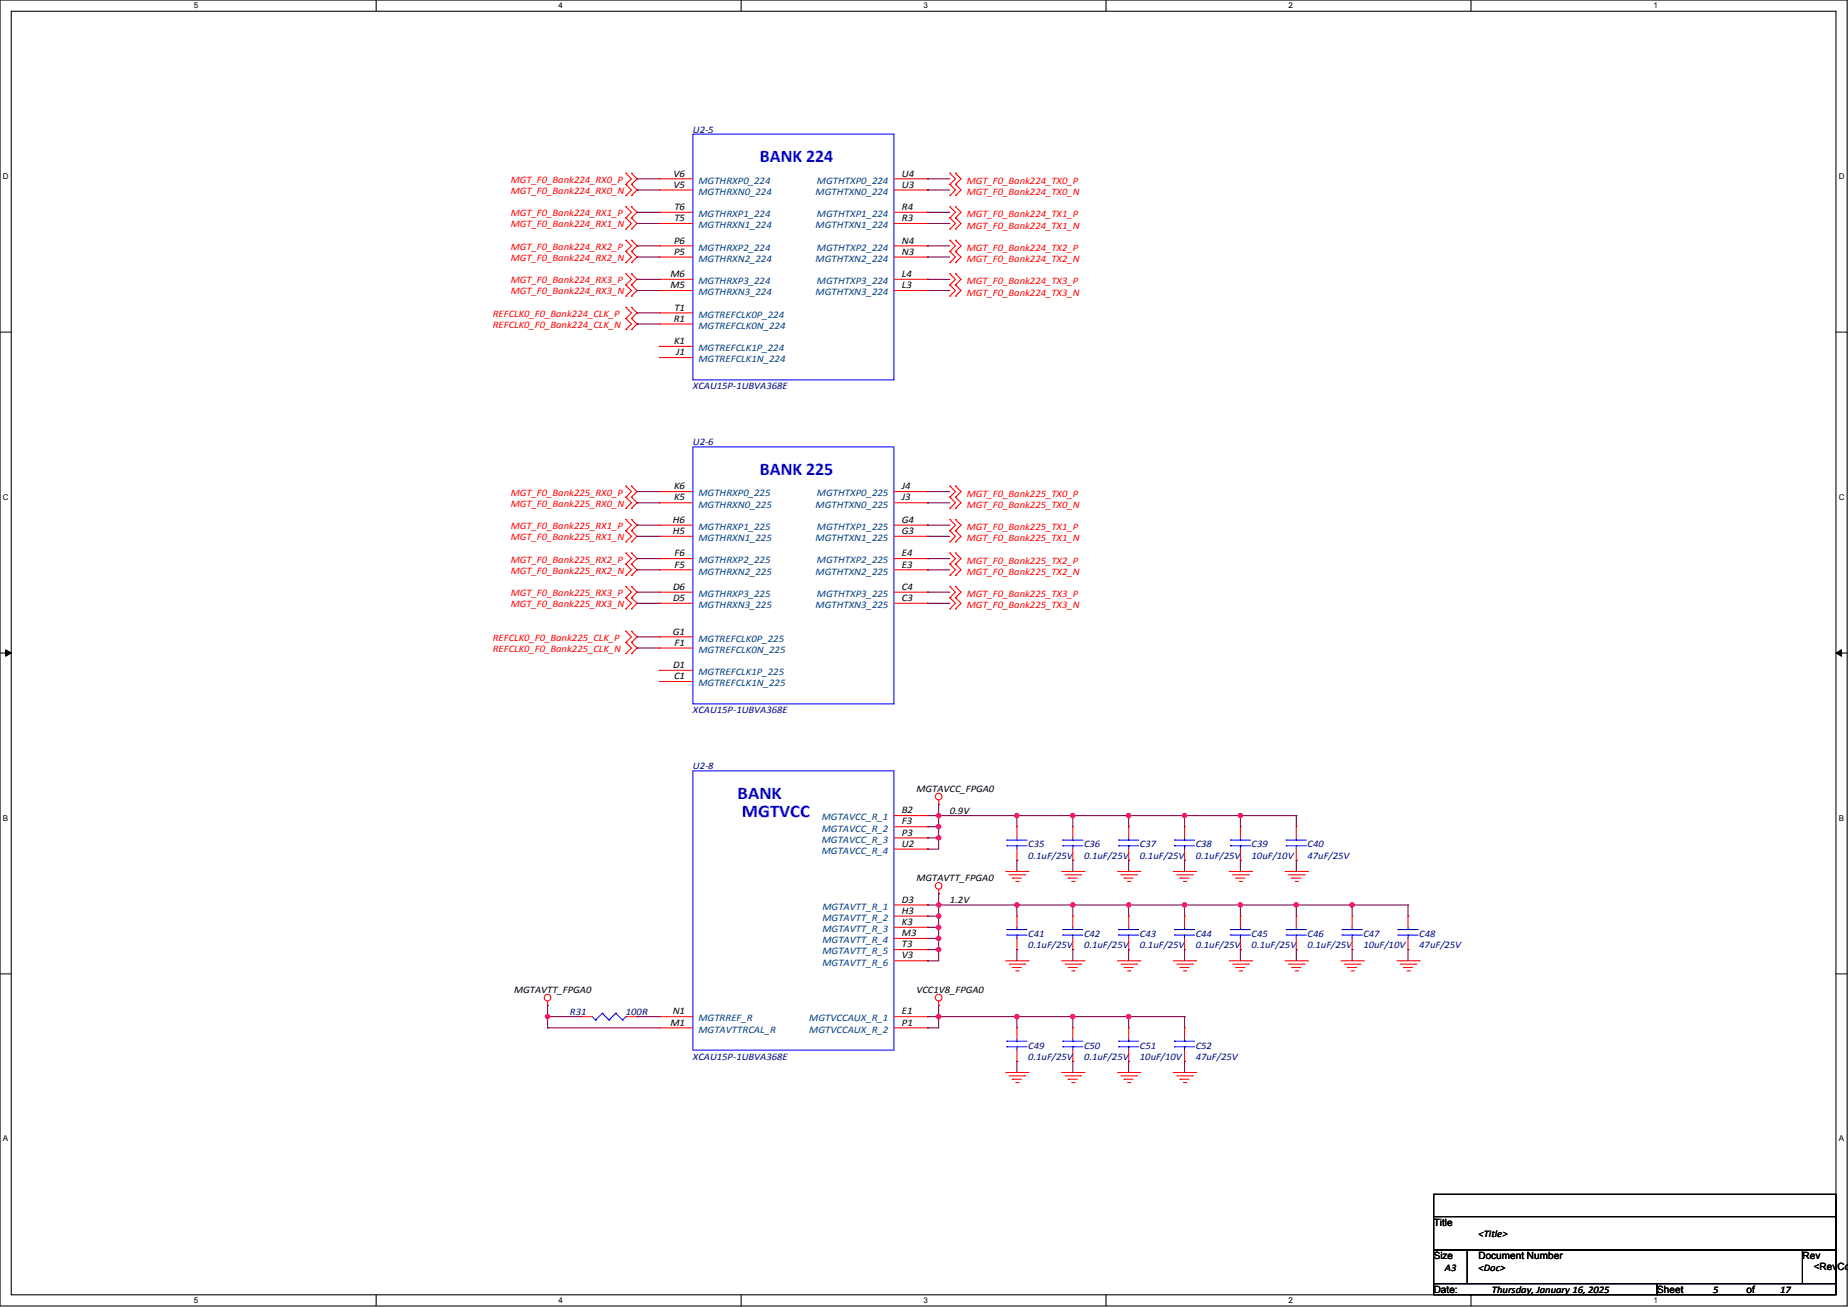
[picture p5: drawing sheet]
<svg xmlns="http://www.w3.org/2000/svg" width="1189mm" height="841mm" viewBox="0 0 1189 841" stroke-linecap="round" stroke-linejoin="round" font-family="sans-serif">
<defs><g id="words">
<g font-size="11.5" fill="#00f">
<text x="489" y="104">BANK 224</text>
<text x="489" y="306">BANK 225</text>
<text x="474" y="514">BANK</text>
<text x="477" y="526">MGTVCC</text>
</g>
<g font-size="6.5">
<text x="433" y="114">V6</text>
<text x="580" y="114">U4</text>
<text x="433" y="121">V5</text>
<text x="580" y="121">U3</text>
<text x="434" y="135">T6</text>
<text x="580" y="135">R4</text>
<text x="434" y="142">T5</text>
<text x="580" y="142">R3</text>
<text x="434" y="157">P6</text>
<text x="580" y="157">N4</text>
<text x="434" y="164">P5</text>
<text x="580" y="164">N3</text>
<text x="431" y="178">M6</text>
<text x="580" y="178">L4</text>
<text x="431" y="185">M5</text>
<text x="580" y="185">L3</text>
<text x="434" y="200">T1</text>
<text x="433" y="207">R1</text>
<text x="434" y="221">K1</text>
<text x="435" y="229">J1</text>
<text x="434" y="315">K6</text>
<text x="580" y="315">J4</text>
<text x="434" y="322">K5</text>
<text x="580" y="322">J3</text>
<text x="433" y="336">H6</text>
<text x="580" y="336">G4</text>
<text x="433" y="344">H5</text>
<text x="580" y="344">G3</text>
<text x="434" y="358">F6</text>
<text x="580" y="358">E4</text>
<text x="434" y="365">F5</text>
<text x="580" y="365">E3</text>
<text x="433" y="380">D6</text>
<text x="580" y="380">C4</text>
<text x="433" y="387">D5</text>
<text x="580" y="387">C3</text>
<text x="433" y="408">G1</text>
<text x="434" y="416">F1</text>
<text x="433" y="430">D1</text>
<text x="434" y="437">C1</text>
<text x="580" y="523">B2</text>
<text x="580" y="530">F3</text>
<text x="580" y="538">P3</text>
<text x="580" y="545">U2</text>
<text x="580" y="581">D3</text>
<text x="580" y="588">H3</text>
<text x="580" y="595">K3</text>
<text x="580" y="602">M3</text>
<text x="580" y="610">T3</text>
<text x="580" y="617">V3</text>
<text x="433" y="653">N1</text>
<text x="580" y="653">E1</text>
<text x="431" y="660">M1</text>
<text x="580" y="660">P1</text>
</g>
<g font-size="6.5" fill="#004080">
<text x="449" y="118">MGTHRXP0_224</text>
<text x="526" y="118">MGTHTXP0_224</text>
<text x="449" y="125">MGTHRXN0_224</text>
<text x="525" y="125">MGTHTXN0_224</text>
<text x="449" y="140">MGTHRXP1_224</text>
<text x="526" y="140">MGTHTXP1_224</text>
<text x="449" y="147">MGTHRXN1_224</text>
<text x="525" y="147">MGTHTXN1_224</text>
<text x="449" y="161">MGTHRXP2_224</text>
<text x="526" y="161">MGTHTXP2_224</text>
<text x="449" y="168">MGTHRXN2_224</text>
<text x="525" y="168">MGTHTXN2_224</text>
<text x="449" y="183">MGTHRXP3_224</text>
<text x="526" y="183">MGTHTXP3_224</text>
<text x="449" y="190">MGTHRXN3_224</text>
<text x="525" y="190">MGTHTXN3_224</text>
<text x="449" y="204">MGTREFCLK0P_224</text>
<text x="449" y="212">MGTREFCLK0N_224</text>
<text x="449" y="226">MGTREFCLK1P_224</text>
<text x="449" y="233">MGTREFCLK1N_224</text>
<text x="449" y="319">MGTHRXP0_225</text>
<text x="526" y="319">MGTHTXP0_225</text>
<text x="449" y="327">MGTHRXN0_225</text>
<text x="525" y="327">MGTHTXN0_225</text>
<text x="449" y="341">MGTHRXP1_225</text>
<text x="526" y="341">MGTHTXP1_225</text>
<text x="449" y="348">MGTHRXN1_225</text>
<text x="525" y="348">MGTHTXN1_225</text>
<text x="449" y="363">MGTHRXP2_225</text>
<text x="526" y="363">MGTHTXP2_225</text>
<text x="449" y="370">MGTHRXN2_225</text>
<text x="525" y="370">MGTHTXN2_225</text>
<text x="449" y="384">MGTHRXP3_225</text>
<text x="526" y="384">MGTHTXP3_225</text>
<text x="449" y="391">MGTHRXN3_225</text>
<text x="525" y="391">MGTHTXN3_225</text>
<text x="449" y="413">MGTREFCLK0P_225</text>
<text x="449" y="420">MGTREFCLK0N_225</text>
<text x="449" y="434">MGTREFCLK1P_225</text>
<text x="449" y="442">MGTREFCLK1N_225</text>
<text x="529" y="528">MGTAVCC_R_1</text>
<text x="529" y="535">MGTAVCC_R_2</text>
<text x="529" y="542">MGTAVCC_R_3</text>
<text x="529" y="549">MGTAVCC_R_4</text>
<text x="529" y="585">MGTAVTT_R_1</text>
<text x="529" y="593">MGTAVTT_R_2</text>
<text x="529" y="600">MGTAVTT_R_3</text>
<text x="529" y="607">MGTAVTT_R_4</text>
<text x="529" y="614">MGTAVTT_R_5</text>
<text x="529" y="621">MGTAVTT_R_6</text>
<text x="449" y="657">MGTRREF_R</text>
<text x="521" y="657">MGTVCCAUX_R_1</text>
<text x="449" y="664">MGTAVTTRCAL_R</text>
<text x="521" y="664">MGTVCCAUX_R_2</text>
</g>
<g font-size="6.4" fill="#000080">
<text x="446" y="85">U2-5</text>
<text x="446" y="251">XCAU15P-1UBVA368E</text>
<text x="446" y="287">U2-6</text>
<text x="446" y="459">XCAU15P-1UBVA368E</text>
<text x="446" y="495">U2-8</text>
<text x="661" y="545">C35</text>
<text x="697" y="545">C36</text>
<text x="733" y="545">C37</text>
<text x="769" y="545">C38</text>
<text x="805" y="545">C39</text>
<text x="841" y="545">C40</text>
<text x="661" y="552">0.1uF/25V</text>
<text x="697" y="552">0.1uF/25V</text>
<text x="733" y="552">0.1uF/25V</text>
<text x="769" y="552">0.1uF/25V</text>
<text x="805" y="552">10uF/10V</text>
<text x="841" y="552">47uF/25V</text>
<text x="661" y="603">C41</text>
<text x="697" y="603">C42</text>
<text x="733" y="603">C43</text>
<text x="769" y="603">C44</text>
<text x="805" y="603">C45</text>
<text x="841" y="603">C46</text>
<text x="877" y="603">C47</text>
<text x="913" y="603">C48</text>
<text x="661" y="610">0.1uF/25V</text>
<text x="697" y="610">0.1uF/25V</text>
<text x="733" y="610">0.1uF/25V</text>
<text x="769" y="610">0.1uF/25V</text>
<text x="805" y="610">0.1uF/25V</text>
<text x="841" y="610">0.1uF/25V</text>
<text x="877" y="610">10uF/10V</text>
<text x="913" y="610">47uF/25V</text>
<text x="367" y="653">R31</text>
<text x="403" y="653">100R</text>
<text x="661" y="675">C49</text>
<text x="697" y="675">C50</text>
<text x="733" y="675">C51</text>
<text x="769" y="675">C52</text>
<text x="446" y="682">XCAU15P-1UBVA368E</text>
<text x="661" y="682">0.1uF/25V</text>
<text x="697" y="682">0.1uF/25V</text>
<text x="733" y="682">10uF/10V</text>
<text x="769" y="682">47uF/25V</text>
</g>
<g font-size="6.4" fill="#f00">
<text x="329" y="118">MGT_F0_Bank224_RX0_P</text>
<text x="622" y="118">MGT_F0_Bank224_TX0_P</text>
<text x="329" y="125">MGT_F0_Bank224_RX0_N</text>
<text x="622" y="126">MGT_F0_Bank224_TX0_N</text>
<text x="329" y="139">MGT_F0_Bank224_RX1_P</text>
<text x="622" y="140">MGT_F0_Bank224_TX1_P</text>
<text x="329" y="146">MGT_F0_Bank224_RX1_N</text>
<text x="622" y="147">MGT_F0_Bank224_TX1_N</text>
<text x="329" y="161">MGT_F0_Bank224_RX2_P</text>
<text x="622" y="161">MGT_F0_Bank224_TX2_P</text>
<text x="329" y="168">MGT_F0_Bank224_RX2_N</text>
<text x="622" y="169">MGT_F0_Bank224_TX2_N</text>
<text x="329" y="182">MGT_F0_Bank224_RX3_P</text>
<text x="622" y="183">MGT_F0_Bank224_TX3_P</text>
<text x="329" y="189">MGT_F0_Bank224_RX3_N</text>
<text x="622" y="190">MGT_F0_Bank224_TX3_N</text>
<text x="317" y="204">REFCLK0_F0_Bank224_CLK_P</text>
<text x="317" y="211">REFCLK0_F0_Bank224_CLK_N</text>
<text x="329" y="319">MGT_F0_Bank225_RX0_P</text>
<text x="622" y="320">MGT_F0_Bank225_TX0_P</text>
<text x="329" y="326">MGT_F0_Bank225_RX0_N</text>
<text x="622" y="327">MGT_F0_Bank225_TX0_N</text>
<text x="329" y="340">MGT_F0_Bank225_RX1_P</text>
<text x="622" y="341">MGT_F0_Bank225_TX1_P</text>
<text x="329" y="348">MGT_F0_Bank225_RX1_N</text>
<text x="622" y="348">MGT_F0_Bank225_TX1_N</text>
<text x="329" y="362">MGT_F0_Bank225_RX2_P</text>
<text x="622" y="363">MGT_F0_Bank225_TX2_P</text>
<text x="329" y="369">MGT_F0_Bank225_RX2_N</text>
<text x="622" y="370">MGT_F0_Bank225_TX2_N</text>
<text x="329" y="384">MGT_F0_Bank225_RX3_P</text>
<text x="622" y="384">MGT_F0_Bank225_TX3_P</text>
<text x="329" y="391">MGT_F0_Bank225_RX3_N</text>
<text x="622" y="391">MGT_F0_Bank225_TX3_N</text>
<text x="317" y="412">REFCLK0_F0_Bank225_CLK_P</text>
<text x="317" y="420">REFCLK0_F0_Bank225_CLK_N</text>
</g>
<g font-size="6.4">
<text x="590" y="509">MGTAVCC_FPGA0</text>
<text x="611" y="524">0.9V</text>
<text x="590" y="567">MGTAVTT_FPGA0</text>
<text x="611" y="581">1.2V</text>
<text x="331" y="639">MGTAVTT_FPGA0</text>
<text x="590" y="639">VCC1V8_FPGA0</text>
<text x="922" y="789">Title</text>
<text x="951" y="796">&lt;Title&gt;</text>
<text x="922" y="810">Size</text>
<text x="951" y="810">Document Number</text>
<text x="1160" y="810">Rev</text>
<text x="929" y="818">A3</text>
<text x="951" y="818">&lt;Doc&gt;</text>
<text x="1167" y="817">&lt;RevCo</text>
<text x="922" y="832">Date:</text>
<text x="960" y="832">Thursday, January 16, 2025</text>
<text x="1066" y="832">Sheet</text>
<text x="1102" y="832">5</text>
<text x="1124" y="832">of</text>
<text x="1145" y="832">17</text>
</g>
<g font-size="5.2">
<text x="125" y="5">5</text>
<text x="359" y="5">4</text>
<text x="594" y="5">3</text>
<text x="829" y="5">2</text>
<text x="1064" y="5">1</text>
<text x="2" y="115">D</text>
<text x="1183" y="115">D</text>
<text x="2" y="322">C</text>
<text x="1183" y="322">C</text>
<text x="2" y="528">B</text>
<text x="1183" y="528">B</text>
<text x="2" y="734">A</text>
<text x="1183" y="734">A</text>
<text x="125" y="838">5</text>
<text x="359" y="838">4</text>
<text x="594" y="838">3</text>
<text x="829" y="838">2</text>
<text x="1064" y="838">1</text>
</g>
</g></defs>
<path d="M0 0h1188v840h-1188zM7 7h1174v826h-1174z" fill="none" stroke="#000" stroke-width=".68"/>
<g fill="#fff">
<path d="M125 1h2v6h-2z"/>
<path d="M125 834h2v6h-2z"/>
</g>
<path d="M242 0v7M242 833v7" fill="none" stroke="#000" stroke-width=".68"/>
<g fill="#fff">
<path d="M359 1h3v6h-3z"/>
<path d="M359 834h3v6h-3z"/>
</g>
<path d="M477 0v7M477 833v7" fill="none" stroke="#000" stroke-width=".68"/>
<g fill="#fff">
<path d="M594 1h3v6h-3z"/>
<path d="M594 834h3v6h-3z"/>
</g>
<path d="M711 0v7M711 833v7" fill="none" stroke="#000" stroke-width=".68"/>
<g fill="#fff">
<path d="M829 1h3v6h-3z"/>
<path d="M829 834h3v6h-3z"/>
</g>
<path d="M946 0v7M946 833v7" fill="none" stroke="#000" stroke-width=".68"/>
<g fill="#fff">
<path d="M1064 1h2v6h-2z"/>
<path d="M1064 834h2v6h-2z"/>
<path d="M2 110h4v6h-4z"/>
<path d="M1183 110h4v6h-4z"/>
<path d="M2 317h4v6h-4z"/>
<path d="M1183 317h4v6h-4z"/>
</g>
<path d="M0 214h7M1181 214h7" fill="none" stroke="#000" stroke-width=".68"/>
<g fill="#fff">
<path d="M2 523h3v6h-3z"/>
<path d="M1183 523h3v6h-3z"/>
</g>
<path d="M0 420h7M1181 420h7" fill="none" stroke="#000" stroke-width=".68"/>
<path d="M4 418l3 2-3 2zM1181 420l4-2v4z" fill="#000" stroke="#000" stroke-width=".64"/>
<g fill="#fff">
<path d="M2 730h3v6h-3z"/>
<path d="M1183 730h3v6h-3z"/>
</g>
<path d="M0 627h7M1181 627h7" fill="none" stroke="#000" stroke-width=".68"/>
<path d="M352 644v3" fill="none" stroke="#f00" stroke-width=".68"/>
<circle cx="352" cy="647" r=".3" fill="#f00"/>
<g fill="none" stroke="#f00" stroke-width=".68">
<path d="M604 644v3"/>
<circle cx="352" cy="642" r="2.1"/>
</g>
<circle cx="604" cy="647" r=".3" fill="#f00"/>
<g fill="none" stroke="#f00" stroke-width=".68">
<path d="M683 561h14"/>
<circle cx="604" cy="642" r="2.1"/>
</g>
<circle cx="697" cy="561" r=".3" fill="#f00"/>
<path d="M685 563h10" fill="none" stroke="#f00" stroke-width=".68"/>
<circle cx="695" cy="563" r=".3" fill="#f00"/>
<path d="M687 565h6" fill="none" stroke="#f00" stroke-width=".68"/>
<circle cx="687" cy="565" r=".3" fill="#f00"/>
<path d="M689 567h2" fill="none" stroke="#f00" stroke-width=".68"/>
<circle cx="691" cy="567" r=".3" fill="#f00"/>
<path d="M647 561h14" fill="none" stroke="#f00" stroke-width=".68"/>
<circle cx="661" cy="561" r=".3" fill="#f00"/>
<path d="M649 563h10" fill="none" stroke="#f00" stroke-width=".68"/>
<circle cx="659" cy="563" r=".3" fill="#f00"/>
<path d="M651 565h6" fill="none" stroke="#f00" stroke-width=".68"/>
<circle cx="651" cy="565" r=".3" fill="#f00"/>
<path d="M653 567h2" fill="none" stroke="#f00" stroke-width=".68"/>
<circle cx="655" cy="567" r=".3" fill="#f00"/>
<path d="M755 561h14" fill="none" stroke="#f00" stroke-width=".68"/>
<circle cx="769" cy="561" r=".3" fill="#f00"/>
<path d="M757 563h10" fill="none" stroke="#f00" stroke-width=".68"/>
<circle cx="767" cy="563" r=".3" fill="#f00"/>
<path d="M759 565h6" fill="none" stroke="#f00" stroke-width=".68"/>
<circle cx="759" cy="565" r=".3" fill="#f00"/>
<path d="M761 567h2" fill="none" stroke="#f00" stroke-width=".68"/>
<circle cx="763" cy="567" r=".3" fill="#f00"/>
<path d="M719 561h14" fill="none" stroke="#f00" stroke-width=".68"/>
<circle cx="733" cy="561" r=".3" fill="#f00"/>
<path d="M721 563h10" fill="none" stroke="#f00" stroke-width=".68"/>
<circle cx="731" cy="563" r=".3" fill="#f00"/>
<path d="M723 565h6" fill="none" stroke="#f00" stroke-width=".68"/>
<circle cx="723" cy="565" r=".3" fill="#f00"/>
<path d="M725 567h2" fill="none" stroke="#f00" stroke-width=".68"/>
<circle cx="727" cy="567" r=".3" fill="#f00"/>
<path d="M791 561h14" fill="none" stroke="#f00" stroke-width=".68"/>
<circle cx="805" cy="561" r=".3" fill="#f00"/>
<path d="M793 563h10" fill="none" stroke="#f00" stroke-width=".68"/>
<circle cx="803" cy="563" r=".3" fill="#f00"/>
<path d="M795 565h6" fill="none" stroke="#f00" stroke-width=".68"/>
<circle cx="795" cy="565" r=".3" fill="#f00"/>
<path d="M797 567h2" fill="none" stroke="#f00" stroke-width=".68"/>
<circle cx="799" cy="567" r=".3" fill="#f00"/>
<path d="M827 561h14" fill="none" stroke="#f00" stroke-width=".68"/>
<circle cx="841" cy="561" r=".3" fill="#f00"/>
<path d="M829 563h10" fill="none" stroke="#f00" stroke-width=".68"/>
<circle cx="839" cy="563" r=".3" fill="#f00"/>
<path d="M831 565h6" fill="none" stroke="#f00" stroke-width=".68"/>
<circle cx="831" cy="565" r=".3" fill="#f00"/>
<path d="M833 567h2" fill="none" stroke="#f00" stroke-width=".68"/>
<circle cx="835" cy="567" r=".3" fill="#f00"/>
<path d="M683 618h14" fill="none" stroke="#f00" stroke-width=".68"/>
<circle cx="697" cy="618" r=".3" fill="#f00"/>
<path d="M685 620h10" fill="none" stroke="#f00" stroke-width=".68"/>
<circle cx="695" cy="620" r=".3" fill="#f00"/>
<path d="M687 623h6" fill="none" stroke="#f00" stroke-width=".68"/>
<circle cx="687" cy="623" r=".3" fill="#f00"/>
<path d="M689 625h2" fill="none" stroke="#f00" stroke-width=".68"/>
<circle cx="691" cy="625" r=".3" fill="#f00"/>
<path d="M647 618h14" fill="none" stroke="#f00" stroke-width=".68"/>
<circle cx="661" cy="618" r=".3" fill="#f00"/>
<path d="M649 620h10" fill="none" stroke="#f00" stroke-width=".68"/>
<circle cx="659" cy="620" r=".3" fill="#f00"/>
<path d="M651 623h6" fill="none" stroke="#f00" stroke-width=".68"/>
<circle cx="651" cy="623" r=".3" fill="#f00"/>
<path d="M653 625h2" fill="none" stroke="#f00" stroke-width=".68"/>
<circle cx="655" cy="625" r=".3" fill="#f00"/>
<path d="M755 618h14" fill="none" stroke="#f00" stroke-width=".68"/>
<circle cx="769" cy="618" r=".3" fill="#f00"/>
<path d="M757 620h10" fill="none" stroke="#f00" stroke-width=".68"/>
<circle cx="767" cy="620" r=".3" fill="#f00"/>
<path d="M759 623h6" fill="none" stroke="#f00" stroke-width=".68"/>
<circle cx="759" cy="623" r=".3" fill="#f00"/>
<path d="M761 625h2" fill="none" stroke="#f00" stroke-width=".68"/>
<circle cx="763" cy="625" r=".3" fill="#f00"/>
<path d="M719 618h14" fill="none" stroke="#f00" stroke-width=".68"/>
<circle cx="733" cy="618" r=".3" fill="#f00"/>
<path d="M721 620h10" fill="none" stroke="#f00" stroke-width=".68"/>
<circle cx="731" cy="620" r=".3" fill="#f00"/>
<path d="M723 623h6" fill="none" stroke="#f00" stroke-width=".68"/>
<circle cx="723" cy="623" r=".3" fill="#f00"/>
<path d="M725 625h2" fill="none" stroke="#f00" stroke-width=".68"/>
<circle cx="727" cy="625" r=".3" fill="#f00"/>
<path d="M863 618h14" fill="none" stroke="#f00" stroke-width=".68"/>
<circle cx="877" cy="618" r=".3" fill="#f00"/>
<path d="M865 620h10" fill="none" stroke="#f00" stroke-width=".68"/>
<circle cx="875" cy="620" r=".3" fill="#f00"/>
<path d="M867 623h6" fill="none" stroke="#f00" stroke-width=".68"/>
<circle cx="867" cy="623" r=".3" fill="#f00"/>
<path d="M869 625h2" fill="none" stroke="#f00" stroke-width=".68"/>
<circle cx="871" cy="625" r=".3" fill="#f00"/>
<path d="M899 618h14" fill="none" stroke="#f00" stroke-width=".68"/>
<circle cx="913" cy="618" r=".3" fill="#f00"/>
<path d="M901 620h10" fill="none" stroke="#f00" stroke-width=".68"/>
<circle cx="911" cy="620" r=".3" fill="#f00"/>
<path d="M903 623h6" fill="none" stroke="#f00" stroke-width=".68"/>
<circle cx="903" cy="623" r=".3" fill="#f00"/>
<path d="M905 625h1" fill="none" stroke="#f00" stroke-width=".68"/>
<circle cx="906" cy="625" r=".3" fill="#f00"/>
<path d="M827 618h14" fill="none" stroke="#f00" stroke-width=".68"/>
<circle cx="841" cy="618" r=".3" fill="#f00"/>
<path d="M829 620h10" fill="none" stroke="#f00" stroke-width=".68"/>
<circle cx="839" cy="620" r=".3" fill="#f00"/>
<path d="M831 623h6" fill="none" stroke="#f00" stroke-width=".68"/>
<circle cx="831" cy="623" r=".3" fill="#f00"/>
<path d="M833 625h2" fill="none" stroke="#f00" stroke-width=".68"/>
<circle cx="835" cy="625" r=".3" fill="#f00"/>
<path d="M791 618h14" fill="none" stroke="#f00" stroke-width=".68"/>
<circle cx="805" cy="618" r=".3" fill="#f00"/>
<path d="M793 620h10" fill="none" stroke="#f00" stroke-width=".68"/>
<circle cx="803" cy="620" r=".3" fill="#f00"/>
<path d="M795 623h6" fill="none" stroke="#f00" stroke-width=".68"/>
<circle cx="795" cy="623" r=".3" fill="#f00"/>
<path d="M797 625h2" fill="none" stroke="#f00" stroke-width=".68"/>
<circle cx="799" cy="625" r=".3" fill="#f00"/>
<path d="M683 690h14" fill="none" stroke="#f00" stroke-width=".68"/>
<circle cx="697" cy="690" r=".3" fill="#f00"/>
<path d="M685 692h10" fill="none" stroke="#f00" stroke-width=".68"/>
<circle cx="695" cy="692" r=".3" fill="#f00"/>
<path d="M687 694h6" fill="none" stroke="#f00" stroke-width=".68"/>
<circle cx="687" cy="694" r=".3" fill="#f00"/>
<path d="M689 697h2" fill="none" stroke="#f00" stroke-width=".68"/>
<circle cx="691" cy="697" r=".3" fill="#f00"/>
<path d="M647 690h14" fill="none" stroke="#f00" stroke-width=".68"/>
<circle cx="661" cy="690" r=".3" fill="#f00"/>
<path d="M649 692h10" fill="none" stroke="#f00" stroke-width=".68"/>
<circle cx="659" cy="692" r=".3" fill="#f00"/>
<path d="M651 694h6" fill="none" stroke="#f00" stroke-width=".68"/>
<circle cx="651" cy="694" r=".3" fill="#f00"/>
<path d="M653 697h2" fill="none" stroke="#f00" stroke-width=".68"/>
<circle cx="655" cy="697" r=".3" fill="#f00"/>
<path d="M719 690h14" fill="none" stroke="#f00" stroke-width=".68"/>
<circle cx="733" cy="690" r=".3" fill="#f00"/>
<path d="M721 692h10" fill="none" stroke="#f00" stroke-width=".68"/>
<circle cx="731" cy="692" r=".3" fill="#f00"/>
<path d="M723 694h6" fill="none" stroke="#f00" stroke-width=".68"/>
<circle cx="723" cy="694" r=".3" fill="#f00"/>
<path d="M725 697h2" fill="none" stroke="#f00" stroke-width=".68"/>
<circle cx="727" cy="697" r=".3" fill="#f00"/>
<path d="M755 690h14" fill="none" stroke="#f00" stroke-width=".68"/>
<circle cx="769" cy="690" r=".3" fill="#f00"/>
<path d="M757 692h10" fill="none" stroke="#f00" stroke-width=".68"/>
<circle cx="767" cy="692" r=".3" fill="#f00"/>
<path d="M759 694h6" fill="none" stroke="#f00" stroke-width=".68"/>
<circle cx="759" cy="694" r=".3" fill="#f00"/>
<path d="M761 697h2" fill="none" stroke="#f00" stroke-width=".68"/>
<circle cx="763" cy="697" r=".3" fill="#f00"/>
<path d="M604 572v3" fill="none" stroke="#f00" stroke-width=".68"/>
<circle cx="604" cy="575" r=".3" fill="#f00"/>
<g fill="none" stroke="#f00" stroke-width=".68">
<path d="M604 515v3"/>
<circle cx="604" cy="570" r="2.1"/>
</g>
<circle cx="604" cy="518" r=".3" fill="#f00"/>
<g fill="none" stroke="#f00" stroke-width=".68">
<path d="M406 111l4 4"/>
<circle cx="604" cy="513" r="2.1"/>
</g>
<circle cx="406" cy="111" r=".3" fill="#f00"/>
<path d="M410 115l-4 4" fill="none" stroke="#f00" stroke-width=".68"/>
<circle cx="406" cy="119" r=".3" fill="#f00"/>
<path d="M406 115l-3 4" fill="none" stroke="#f00" stroke-width=".68"/>
<circle cx="403" cy="119" r=".3" fill="#f00"/>
<path d="M403 111l3 4" fill="none" stroke="#f00" stroke-width=".68"/>
<circle cx="403" cy="111" r=".3" fill="#f00"/>
<path d="M615 111l3 4" fill="none" stroke="#f00" stroke-width=".68"/>
<circle cx="615" cy="111" r=".3" fill="#f00"/>
<path d="M618 115l-3 4" fill="none" stroke="#f00" stroke-width=".68"/>
<circle cx="615" cy="119" r=".3" fill="#f00"/>
<path d="M611 111l4 4" fill="none" stroke="#f00" stroke-width=".68"/>
<circle cx="611" cy="111" r=".3" fill="#f00"/>
<path d="M615 115l-4 4" fill="none" stroke="#f00" stroke-width=".68"/>
<circle cx="611" cy="119" r=".3" fill="#f00"/>
<path d="M406 119l4 3" fill="none" stroke="#f00" stroke-width=".68"/>
<circle cx="406" cy="119" r=".3" fill="#f00"/>
<path d="M410 122l-4 4" fill="none" stroke="#f00" stroke-width=".68"/>
<circle cx="406" cy="126" r=".3" fill="#f00"/>
<path d="M406 122l-3 4" fill="none" stroke="#f00" stroke-width=".68"/>
<circle cx="403" cy="126" r=".3" fill="#f00"/>
<path d="M403 119l3 3" fill="none" stroke="#f00" stroke-width=".68"/>
<circle cx="403" cy="119" r=".3" fill="#f00"/>
<path d="M615 119l3 3" fill="none" stroke="#f00" stroke-width=".68"/>
<circle cx="615" cy="119" r=".3" fill="#f00"/>
<path d="M618 122l-3 4" fill="none" stroke="#f00" stroke-width=".68"/>
<circle cx="615" cy="126" r=".3" fill="#f00"/>
<path d="M611 119l4 3" fill="none" stroke="#f00" stroke-width=".68"/>
<circle cx="611" cy="119" r=".3" fill="#f00"/>
<path d="M615 122l-4 4" fill="none" stroke="#f00" stroke-width=".68"/>
<circle cx="611" cy="126" r=".3" fill="#f00"/>
<path d="M406 133l4 4" fill="none" stroke="#f00" stroke-width=".68"/>
<circle cx="406" cy="133" r=".3" fill="#f00"/>
<path d="M410 137l-4 3" fill="none" stroke="#f00" stroke-width=".68"/>
<circle cx="406" cy="140" r=".3" fill="#f00"/>
<path d="M406 137l-3 3" fill="none" stroke="#f00" stroke-width=".68"/>
<circle cx="403" cy="140" r=".3" fill="#f00"/>
<path d="M403 133l3 4" fill="none" stroke="#f00" stroke-width=".68"/>
<circle cx="403" cy="133" r=".3" fill="#f00"/>
<path d="M406 140l4 4" fill="none" stroke="#f00" stroke-width=".68"/>
<circle cx="406" cy="140" r=".3" fill="#f00"/>
<path d="M410 144l-4 3" fill="none" stroke="#f00" stroke-width=".68"/>
<circle cx="406" cy="147" r=".3" fill="#f00"/>
<path d="M406 144l-3 3" fill="none" stroke="#f00" stroke-width=".68"/>
<circle cx="403" cy="147" r=".3" fill="#f00"/>
<path d="M403 140l3 4" fill="none" stroke="#f00" stroke-width=".68"/>
<circle cx="403" cy="140" r=".3" fill="#f00"/>
<path d="M406 155l4 3" fill="none" stroke="#f00" stroke-width=".68"/>
<circle cx="406" cy="155" r=".3" fill="#f00"/>
<path d="M410 158l-4 4" fill="none" stroke="#f00" stroke-width=".68"/>
<circle cx="406" cy="162" r=".3" fill="#f00"/>
<path d="M406 158l-3 4" fill="none" stroke="#f00" stroke-width=".68"/>
<circle cx="403" cy="162" r=".3" fill="#f00"/>
<path d="M403 155l3 3" fill="none" stroke="#f00" stroke-width=".68"/>
<circle cx="403" cy="155" r=".3" fill="#f00"/>
<path d="M406 162l4 3" fill="none" stroke="#f00" stroke-width=".68"/>
<circle cx="406" cy="162" r=".3" fill="#f00"/>
<path d="M410 165l-4 4" fill="none" stroke="#f00" stroke-width=".68"/>
<circle cx="406" cy="169" r=".3" fill="#f00"/>
<path d="M406 165l-3 4" fill="none" stroke="#f00" stroke-width=".68"/>
<circle cx="403" cy="169" r=".3" fill="#f00"/>
<path d="M403 162l3 3" fill="none" stroke="#f00" stroke-width=".68"/>
<circle cx="403" cy="162" r=".3" fill="#f00"/>
<path d="M406 176l4 4" fill="none" stroke="#f00" stroke-width=".68"/>
<circle cx="406" cy="176" r=".3" fill="#f00"/>
<path d="M410 180l-4 3" fill="none" stroke="#f00" stroke-width=".68"/>
<circle cx="406" cy="183" r=".3" fill="#f00"/>
<path d="M406 180l-3 3" fill="none" stroke="#f00" stroke-width=".68"/>
<circle cx="403" cy="183" r=".3" fill="#f00"/>
<path d="M403 176l3 4" fill="none" stroke="#f00" stroke-width=".68"/>
<circle cx="403" cy="176" r=".3" fill="#f00"/>
<path d="M406 183l4 4" fill="none" stroke="#f00" stroke-width=".68"/>
<circle cx="406" cy="183" r=".3" fill="#f00"/>
<path d="M410 187l-4 4" fill="none" stroke="#f00" stroke-width=".68"/>
<circle cx="406" cy="191" r=".3" fill="#f00"/>
<path d="M406 187l-3 4" fill="none" stroke="#f00" stroke-width=".68"/>
<circle cx="403" cy="191" r=".3" fill="#f00"/>
<path d="M403 183l3 4" fill="none" stroke="#f00" stroke-width=".68"/>
<circle cx="403" cy="183" r=".3" fill="#f00"/>
<path d="M615 133l3 4" fill="none" stroke="#f00" stroke-width=".68"/>
<circle cx="615" cy="133" r=".3" fill="#f00"/>
<path d="M618 137l-3 3" fill="none" stroke="#f00" stroke-width=".68"/>
<circle cx="615" cy="140" r=".3" fill="#f00"/>
<path d="M611 133l4 4" fill="none" stroke="#f00" stroke-width=".68"/>
<circle cx="611" cy="133" r=".3" fill="#f00"/>
<path d="M615 137l-4 3" fill="none" stroke="#f00" stroke-width=".68"/>
<circle cx="611" cy="140" r=".3" fill="#f00"/>
<path d="M615 140l3 4" fill="none" stroke="#f00" stroke-width=".68"/>
<circle cx="615" cy="140" r=".3" fill="#f00"/>
<path d="M618 144l-3 3" fill="none" stroke="#f00" stroke-width=".68"/>
<circle cx="615" cy="147" r=".3" fill="#f00"/>
<path d="M611 140l4 4" fill="none" stroke="#f00" stroke-width=".68"/>
<circle cx="611" cy="140" r=".3" fill="#f00"/>
<path d="M615 144l-4 3" fill="none" stroke="#f00" stroke-width=".68"/>
<circle cx="611" cy="147" r=".3" fill="#f00"/>
<path d="M615 155l3 3" fill="none" stroke="#f00" stroke-width=".68"/>
<circle cx="615" cy="155" r=".3" fill="#f00"/>
<path d="M618 158l-3 4" fill="none" stroke="#f00" stroke-width=".68"/>
<circle cx="615" cy="162" r=".3" fill="#f00"/>
<path d="M611 155l4 3" fill="none" stroke="#f00" stroke-width=".68"/>
<circle cx="611" cy="155" r=".3" fill="#f00"/>
<path d="M615 158l-4 4" fill="none" stroke="#f00" stroke-width=".68"/>
<circle cx="611" cy="162" r=".3" fill="#f00"/>
<path d="M615 162l3 3" fill="none" stroke="#f00" stroke-width=".68"/>
<circle cx="615" cy="162" r=".3" fill="#f00"/>
<path d="M618 165l-3 4" fill="none" stroke="#f00" stroke-width=".68"/>
<circle cx="615" cy="169" r=".3" fill="#f00"/>
<path d="M611 162l4 3" fill="none" stroke="#f00" stroke-width=".68"/>
<circle cx="611" cy="162" r=".3" fill="#f00"/>
<path d="M615 165l-4 4" fill="none" stroke="#f00" stroke-width=".68"/>
<circle cx="611" cy="169" r=".3" fill="#f00"/>
<path d="M615 176l3 4" fill="none" stroke="#f00" stroke-width=".68"/>
<circle cx="615" cy="176" r=".3" fill="#f00"/>
<path d="M618 180l-3 3" fill="none" stroke="#f00" stroke-width=".68"/>
<circle cx="615" cy="183" r=".3" fill="#f00"/>
<path d="M611 176l4 4" fill="none" stroke="#f00" stroke-width=".68"/>
<circle cx="611" cy="176" r=".3" fill="#f00"/>
<path d="M615 180l-4 3" fill="none" stroke="#f00" stroke-width=".68"/>
<circle cx="611" cy="183" r=".3" fill="#f00"/>
<path d="M615 183l3 4" fill="none" stroke="#f00" stroke-width=".68"/>
<circle cx="615" cy="183" r=".3" fill="#f00"/>
<path d="M618 187l-3 4" fill="none" stroke="#f00" stroke-width=".68"/>
<circle cx="615" cy="191" r=".3" fill="#f00"/>
<path d="M611 183l4 4" fill="none" stroke="#f00" stroke-width=".68"/>
<circle cx="611" cy="183" r=".3" fill="#f00"/>
<path d="M615 187l-4 4" fill="none" stroke="#f00" stroke-width=".68"/>
<circle cx="611" cy="191" r=".3" fill="#f00"/>
<path d="M406 313l4 3" fill="none" stroke="#f00" stroke-width=".68"/>
<circle cx="406" cy="313" r=".3" fill="#f00"/>
<path d="M410 316l-4 4" fill="none" stroke="#f00" stroke-width=".68"/>
<circle cx="406" cy="320" r=".3" fill="#f00"/>
<path d="M406 316l-3 4" fill="none" stroke="#f00" stroke-width=".68"/>
<circle cx="403" cy="320" r=".3" fill="#f00"/>
<path d="M403 313l3 3" fill="none" stroke="#f00" stroke-width=".68"/>
<circle cx="403" cy="313" r=".3" fill="#f00"/>
<path d="M615 313l3 3" fill="none" stroke="#f00" stroke-width=".68"/>
<circle cx="615" cy="313" r=".3" fill="#f00"/>
<path d="M618 316l-3 4" fill="none" stroke="#f00" stroke-width=".68"/>
<circle cx="615" cy="320" r=".3" fill="#f00"/>
<path d="M611 313l4 3" fill="none" stroke="#f00" stroke-width=".68"/>
<circle cx="611" cy="313" r=".3" fill="#f00"/>
<path d="M615 316l-4 4" fill="none" stroke="#f00" stroke-width=".68"/>
<circle cx="611" cy="320" r=".3" fill="#f00"/>
<path d="M406 320l4 4" fill="none" stroke="#f00" stroke-width=".68"/>
<circle cx="406" cy="320" r=".3" fill="#f00"/>
<path d="M410 324l-4 3" fill="none" stroke="#f00" stroke-width=".68"/>
<circle cx="406" cy="327" r=".3" fill="#f00"/>
<path d="M406 324l-3 3" fill="none" stroke="#f00" stroke-width=".68"/>
<circle cx="403" cy="327" r=".3" fill="#f00"/>
<path d="M403 320l3 4" fill="none" stroke="#f00" stroke-width=".68"/>
<circle cx="403" cy="320" r=".3" fill="#f00"/>
<path d="M615 320l3 4" fill="none" stroke="#f00" stroke-width=".68"/>
<circle cx="615" cy="320" r=".3" fill="#f00"/>
<path d="M618 324l-3 3" fill="none" stroke="#f00" stroke-width=".68"/>
<circle cx="615" cy="327" r=".3" fill="#f00"/>
<path d="M611 320l4 4" fill="none" stroke="#f00" stroke-width=".68"/>
<circle cx="611" cy="320" r=".3" fill="#f00"/>
<path d="M615 324l-4 3" fill="none" stroke="#f00" stroke-width=".68"/>
<circle cx="611" cy="327" r=".3" fill="#f00"/>
<path d="M406 334l4 4" fill="none" stroke="#f00" stroke-width=".68"/>
<circle cx="406" cy="334" r=".3" fill="#f00"/>
<path d="M410 338l-4 4" fill="none" stroke="#f00" stroke-width=".68"/>
<circle cx="406" cy="342" r=".3" fill="#f00"/>
<path d="M406 338l-3 4" fill="none" stroke="#f00" stroke-width=".68"/>
<circle cx="403" cy="342" r=".3" fill="#f00"/>
<path d="M403 334l3 4" fill="none" stroke="#f00" stroke-width=".68"/>
<circle cx="403" cy="334" r=".3" fill="#f00"/>
<path d="M406 342l4 3" fill="none" stroke="#f00" stroke-width=".68"/>
<circle cx="406" cy="342" r=".3" fill="#f00"/>
<path d="M410 345l-4 4" fill="none" stroke="#f00" stroke-width=".68"/>
<circle cx="406" cy="349" r=".3" fill="#f00"/>
<path d="M406 345l-3 4" fill="none" stroke="#f00" stroke-width=".68"/>
<circle cx="403" cy="349" r=".3" fill="#f00"/>
<path d="M403 342l3 3" fill="none" stroke="#f00" stroke-width=".68"/>
<circle cx="403" cy="342" r=".3" fill="#f00"/>
<path d="M406 356l4 3" fill="none" stroke="#f00" stroke-width=".68"/>
<circle cx="406" cy="356" r=".3" fill="#f00"/>
<path d="M410 359l-4 4" fill="none" stroke="#f00" stroke-width=".68"/>
<circle cx="406" cy="363" r=".3" fill="#f00"/>
<path d="M406 359l-3 4" fill="none" stroke="#f00" stroke-width=".68"/>
<circle cx="403" cy="363" r=".3" fill="#f00"/>
<path d="M403 356l3 3" fill="none" stroke="#f00" stroke-width=".68"/>
<circle cx="403" cy="356" r=".3" fill="#f00"/>
<path d="M406 363l4 4" fill="none" stroke="#f00" stroke-width=".68"/>
<circle cx="406" cy="363" r=".3" fill="#f00"/>
<path d="M410 367l-4 3" fill="none" stroke="#f00" stroke-width=".68"/>
<circle cx="406" cy="370" r=".3" fill="#f00"/>
<path d="M406 367l-3 3" fill="none" stroke="#f00" stroke-width=".68"/>
<circle cx="403" cy="370" r=".3" fill="#f00"/>
<path d="M403 363l3 4" fill="none" stroke="#f00" stroke-width=".68"/>
<circle cx="403" cy="363" r=".3" fill="#f00"/>
<path d="M406 377l4 4" fill="none" stroke="#f00" stroke-width=".68"/>
<circle cx="406" cy="377" r=".3" fill="#f00"/>
<path d="M410 381l-4 4" fill="none" stroke="#f00" stroke-width=".68"/>
<circle cx="406" cy="385" r=".3" fill="#f00"/>
<path d="M406 381l-3 4" fill="none" stroke="#f00" stroke-width=".68"/>
<circle cx="403" cy="385" r=".3" fill="#f00"/>
<path d="M403 377l3 4" fill="none" stroke="#f00" stroke-width=".68"/>
<circle cx="403" cy="377" r=".3" fill="#f00"/>
<path d="M406 385l4 3" fill="none" stroke="#f00" stroke-width=".68"/>
<circle cx="406" cy="385" r=".3" fill="#f00"/>
<path d="M410 388l-4 4" fill="none" stroke="#f00" stroke-width=".68"/>
<circle cx="406" cy="392" r=".3" fill="#f00"/>
<path d="M406 388l-3 4" fill="none" stroke="#f00" stroke-width=".68"/>
<circle cx="403" cy="392" r=".3" fill="#f00"/>
<path d="M403 385l3 3" fill="none" stroke="#f00" stroke-width=".68"/>
<circle cx="403" cy="385" r=".3" fill="#f00"/>
<path d="M615 334l3 4" fill="none" stroke="#f00" stroke-width=".68"/>
<circle cx="615" cy="334" r=".3" fill="#f00"/>
<path d="M618 338l-3 4" fill="none" stroke="#f00" stroke-width=".68"/>
<circle cx="615" cy="342" r=".3" fill="#f00"/>
<path d="M611 334l4 4" fill="none" stroke="#f00" stroke-width=".68"/>
<circle cx="611" cy="334" r=".3" fill="#f00"/>
<path d="M615 338l-4 4" fill="none" stroke="#f00" stroke-width=".68"/>
<circle cx="611" cy="342" r=".3" fill="#f00"/>
<path d="M615 342l3 3" fill="none" stroke="#f00" stroke-width=".68"/>
<circle cx="615" cy="342" r=".3" fill="#f00"/>
<path d="M618 345l-3 4" fill="none" stroke="#f00" stroke-width=".68"/>
<circle cx="615" cy="349" r=".3" fill="#f00"/>
<path d="M611 342l4 3" fill="none" stroke="#f00" stroke-width=".68"/>
<circle cx="611" cy="342" r=".3" fill="#f00"/>
<path d="M615 345l-4 4" fill="none" stroke="#f00" stroke-width=".68"/>
<circle cx="611" cy="349" r=".3" fill="#f00"/>
<path d="M615 356l3 3" fill="none" stroke="#f00" stroke-width=".68"/>
<circle cx="615" cy="356" r=".3" fill="#f00"/>
<path d="M618 359l-3 4" fill="none" stroke="#f00" stroke-width=".68"/>
<circle cx="615" cy="363" r=".3" fill="#f00"/>
<path d="M611 356l4 3" fill="none" stroke="#f00" stroke-width=".68"/>
<circle cx="611" cy="356" r=".3" fill="#f00"/>
<path d="M615 359l-4 4" fill="none" stroke="#f00" stroke-width=".68"/>
<circle cx="611" cy="363" r=".3" fill="#f00"/>
<path d="M615 363l3 4" fill="none" stroke="#f00" stroke-width=".68"/>
<circle cx="615" cy="363" r=".3" fill="#f00"/>
<path d="M618 367l-3 3" fill="none" stroke="#f00" stroke-width=".68"/>
<circle cx="615" cy="370" r=".3" fill="#f00"/>
<path d="M611 363l4 4" fill="none" stroke="#f00" stroke-width=".68"/>
<circle cx="611" cy="363" r=".3" fill="#f00"/>
<path d="M615 367l-4 3" fill="none" stroke="#f00" stroke-width=".68"/>
<circle cx="611" cy="370" r=".3" fill="#f00"/>
<path d="M615 377l3 4" fill="none" stroke="#f00" stroke-width=".68"/>
<circle cx="615" cy="377" r=".3" fill="#f00"/>
<path d="M618 381l-3 4" fill="none" stroke="#f00" stroke-width=".68"/>
<circle cx="615" cy="385" r=".3" fill="#f00"/>
<path d="M611 377l4 4" fill="none" stroke="#f00" stroke-width=".68"/>
<circle cx="611" cy="377" r=".3" fill="#f00"/>
<path d="M615 381l-4 4" fill="none" stroke="#f00" stroke-width=".68"/>
<circle cx="611" cy="385" r=".3" fill="#f00"/>
<path d="M615 385l3 3" fill="none" stroke="#f00" stroke-width=".68"/>
<circle cx="615" cy="385" r=".3" fill="#f00"/>
<path d="M618 388l-3 4" fill="none" stroke="#f00" stroke-width=".68"/>
<circle cx="615" cy="392" r=".3" fill="#f00"/>
<path d="M611 385l4 3" fill="none" stroke="#f00" stroke-width=".68"/>
<circle cx="611" cy="385" r=".3" fill="#f00"/>
<path d="M615 388l-4 4" fill="none" stroke="#f00" stroke-width=".68"/>
<circle cx="611" cy="392" r=".3" fill="#f00"/>
<path d="M406 198l4 3" fill="none" stroke="#f00" stroke-width=".68"/>
<circle cx="406" cy="198" r=".3" fill="#f00"/>
<path d="M410 201l-4 4" fill="none" stroke="#f00" stroke-width=".68"/>
<circle cx="406" cy="205" r=".3" fill="#f00"/>
<path d="M406 201l-3 4" fill="none" stroke="#f00" stroke-width=".68"/>
<circle cx="403" cy="205" r=".3" fill="#f00"/>
<path d="M403 198l3 3" fill="none" stroke="#f00" stroke-width=".68"/>
<circle cx="403" cy="198" r=".3" fill="#f00"/>
<path d="M406 205l4 3" fill="none" stroke="#f00" stroke-width=".68"/>
<circle cx="406" cy="205" r=".3" fill="#f00"/>
<path d="M410 208l-4 4" fill="none" stroke="#f00" stroke-width=".68"/>
<circle cx="406" cy="212" r=".3" fill="#f00"/>
<path d="M406 208l-3 4" fill="none" stroke="#f00" stroke-width=".68"/>
<circle cx="403" cy="212" r=".3" fill="#f00"/>
<path d="M403 205l3 3" fill="none" stroke="#f00" stroke-width=".68"/>
<circle cx="403" cy="205" r=".3" fill="#f00"/>
<path d="M406 406l4 4" fill="none" stroke="#f00" stroke-width=".68"/>
<circle cx="406" cy="406" r=".3" fill="#f00"/>
<path d="M410 410l-4 3" fill="none" stroke="#f00" stroke-width=".68"/>
<circle cx="406" cy="413" r=".3" fill="#f00"/>
<path d="M406 410l-3 3" fill="none" stroke="#f00" stroke-width=".68"/>
<circle cx="403" cy="413" r=".3" fill="#f00"/>
<path d="M403 406l3 4" fill="none" stroke="#f00" stroke-width=".68"/>
<circle cx="403" cy="406" r=".3" fill="#f00"/>
<path d="M406 413l4 4" fill="none" stroke="#f00" stroke-width=".68"/>
<circle cx="406" cy="413" r=".3" fill="#f00"/>
<path d="M410 417l-4 4" fill="none" stroke="#f00" stroke-width=".68"/>
<circle cx="406" cy="421" r=".3" fill="#f00"/>
<path d="M406 417l-3 4" fill="none" stroke="#f00" stroke-width=".68"/>
<circle cx="403" cy="421" r=".3" fill="#f00"/>
<path d="M403 413l3 4" fill="none" stroke="#f00" stroke-width=".68"/>
<circle cx="403" cy="413" r=".3" fill="#f00"/>
<path d="M922 768h259v15h-259zM922 783h259v21h-259zM922 804h22v22h-22zM944 804h216v22h-216zM1160 804h21v22h-21zM922 826h144v7h-144zM1066 826h115v7h-115z" fill="none" stroke="#000" stroke-width=".68"/>
<path d="M798 539v2" fill="none" stroke="#00f" stroke-width=".68"/>
<circle cx="798" cy="541" r=".3" fill="#00f"/>
<path d="M791 544h13" fill="none" stroke="#00f" stroke-width=".68"/>
<circle cx="791" cy="544" r=".3" fill="#00f"/>
<path d="M791 541h13" fill="none" stroke="#00f" stroke-width=".68"/>
<circle cx="791" cy="541" r=".3" fill="#00f"/>
<path d="M798 544v2" fill="none" stroke="#00f" stroke-width=".68"/>
<circle cx="798" cy="544" r=".3" fill="#00f"/>
<path d="M798 532v7" fill="none" stroke="#f00" stroke-width=".68"/>
<circle cx="798" cy="532" r=".3" fill="#f00"/>
<path d="M798 546v8" fill="none" stroke="#f00" stroke-width=".68"/>
<circle cx="798" cy="554" r=".3" fill="#f00"/>
<path d="M762 669v1" fill="none" stroke="#00f" stroke-width=".68"/>
<circle cx="762" cy="670" r=".3" fill="#00f"/>
<path d="M756 674h12" fill="none" stroke="#00f" stroke-width=".68"/>
<circle cx="756" cy="674" r=".3" fill="#00f"/>
<path d="M756 670h12" fill="none" stroke="#00f" stroke-width=".68"/>
<circle cx="756" cy="670" r=".3" fill="#00f"/>
<path d="M762 674v2" fill="none" stroke="#00f" stroke-width=".68"/>
<circle cx="762" cy="674" r=".3" fill="#00f"/>
<path d="M762 661v8" fill="none" stroke="#f00" stroke-width=".68"/>
<circle cx="762" cy="661" r=".3" fill="#f00"/>
<path d="M762 676v7" fill="none" stroke="#f00" stroke-width=".68"/>
<circle cx="762" cy="683" r=".3" fill="#f00"/>
<path d="M906 597v1" fill="none" stroke="#00f" stroke-width=".68"/>
<circle cx="906" cy="598" r=".3" fill="#00f"/>
<path d="M899 602h13" fill="none" stroke="#00f" stroke-width=".68"/>
<circle cx="899" cy="602" r=".3" fill="#00f"/>
<path d="M899 598h13" fill="none" stroke="#00f" stroke-width=".68"/>
<circle cx="899" cy="598" r=".3" fill="#00f"/>
<path d="M906 602v2" fill="none" stroke="#00f" stroke-width=".68"/>
<circle cx="906" cy="602" r=".3" fill="#00f"/>
<path d="M906 589v8" fill="none" stroke="#f00" stroke-width=".68"/>
<circle cx="906" cy="589" r=".3" fill="#f00"/>
<path d="M906 604v7" fill="none" stroke="#f00" stroke-width=".68"/>
<circle cx="906" cy="611" r=".3" fill="#f00"/>
<path d="M446 86h129v158h-129z" fill="none" stroke="#00f" stroke-width=".68"/>
<path d="M424 122h22" fill="none" stroke="#f00" stroke-width=".68"/>
<circle cx="424" cy="122" r=".3" fill="#f00"/>
<path d="M424 144h22" fill="none" stroke="#f00" stroke-width=".68"/>
<circle cx="424" cy="144" r=".3" fill="#f00"/>
<path d="M424 165h22" fill="none" stroke="#f00" stroke-width=".68"/>
<circle cx="424" cy="165" r=".3" fill="#f00"/>
<path d="M424 187h22" fill="none" stroke="#f00" stroke-width=".68"/>
<circle cx="424" cy="187" r=".3" fill="#f00"/>
<path d="M424 115h22" fill="none" stroke="#f00" stroke-width=".68"/>
<circle cx="424" cy="115" r=".3" fill="#f00"/>
<path d="M424 137h22" fill="none" stroke="#f00" stroke-width=".68"/>
<circle cx="424" cy="137" r=".3" fill="#f00"/>
<path d="M424 158h22" fill="none" stroke="#f00" stroke-width=".68"/>
<circle cx="424" cy="158" r=".3" fill="#f00"/>
<path d="M424 180h22" fill="none" stroke="#f00" stroke-width=".68"/>
<circle cx="424" cy="180" r=".3" fill="#f00"/>
<path d="M575 122h22" fill="none" stroke="#f00" stroke-width=".68"/>
<circle cx="597" cy="122" r=".3" fill="#f00"/>
<path d="M575 144h22" fill="none" stroke="#f00" stroke-width=".68"/>
<circle cx="597" cy="144" r=".3" fill="#f00"/>
<path d="M575 165h22" fill="none" stroke="#f00" stroke-width=".68"/>
<circle cx="597" cy="165" r=".3" fill="#f00"/>
<path d="M575 187h22" fill="none" stroke="#f00" stroke-width=".68"/>
<circle cx="597" cy="187" r=".3" fill="#f00"/>
<path d="M575 115h22" fill="none" stroke="#f00" stroke-width=".68"/>
<circle cx="597" cy="115" r=".3" fill="#f00"/>
<path d="M575 137h22" fill="none" stroke="#f00" stroke-width=".68"/>
<circle cx="597" cy="137" r=".3" fill="#f00"/>
<path d="M575 158h22" fill="none" stroke="#f00" stroke-width=".68"/>
<circle cx="597" cy="158" r=".3" fill="#f00"/>
<path d="M575 180h22" fill="none" stroke="#f00" stroke-width=".68"/>
<circle cx="597" cy="180" r=".3" fill="#f00"/>
<path d="M424 208h22" fill="none" stroke="#f00" stroke-width=".68"/>
<circle cx="424" cy="208" r=".3" fill="#f00"/>
<path d="M424 201h22" fill="none" stroke="#f00" stroke-width=".68"/>
<circle cx="424" cy="201" r=".3" fill="#f00"/>
<path d="M424 230h22" fill="none" stroke="#f00" stroke-width=".68"/>
<circle cx="424" cy="230" r=".3" fill="#f00"/>
<path d="M424 223h22" fill="none" stroke="#f00" stroke-width=".68"/>
<circle cx="424" cy="223" r=".3" fill="#f00"/>
<path d="M834 539v2" fill="none" stroke="#00f" stroke-width=".68"/>
<circle cx="834" cy="541" r=".3" fill="#00f"/>
<path d="M827 544h13" fill="none" stroke="#00f" stroke-width=".68"/>
<circle cx="827" cy="544" r=".3" fill="#00f"/>
<path d="M827 541h13" fill="none" stroke="#00f" stroke-width=".68"/>
<circle cx="827" cy="541" r=".3" fill="#00f"/>
<path d="M834 544v2" fill="none" stroke="#00f" stroke-width=".68"/>
<circle cx="834" cy="544" r=".3" fill="#00f"/>
<path d="M834 532v7" fill="none" stroke="#f00" stroke-width=".68"/>
<circle cx="834" cy="532" r=".3" fill="#f00"/>
<path d="M834 546v8" fill="none" stroke="#f00" stroke-width=".68"/>
<circle cx="834" cy="554" r=".3" fill="#f00"/>
<path d="M798 597v1" fill="none" stroke="#00f" stroke-width=".68"/>
<circle cx="798" cy="598" r=".3" fill="#00f"/>
<path d="M791 602h13" fill="none" stroke="#00f" stroke-width=".68"/>
<circle cx="791" cy="602" r=".3" fill="#00f"/>
<path d="M791 598h13" fill="none" stroke="#00f" stroke-width=".68"/>
<circle cx="791" cy="598" r=".3" fill="#00f"/>
<path d="M798 602v2" fill="none" stroke="#00f" stroke-width=".68"/>
<circle cx="798" cy="602" r=".3" fill="#00f"/>
<path d="M798 589v8" fill="none" stroke="#f00" stroke-width=".68"/>
<circle cx="798" cy="589" r=".3" fill="#f00"/>
<path d="M798 604v7" fill="none" stroke="#f00" stroke-width=".68"/>
<circle cx="798" cy="611" r=".3" fill="#f00"/>
<path d="M446 288h129v165h-129z" fill="none" stroke="#00f" stroke-width=".68"/>
<path d="M424 324h22" fill="none" stroke="#f00" stroke-width=".68"/>
<circle cx="424" cy="324" r=".3" fill="#f00"/>
<path d="M424 345h22" fill="none" stroke="#f00" stroke-width=".68"/>
<circle cx="424" cy="345" r=".3" fill="#f00"/>
<path d="M424 367h22" fill="none" stroke="#f00" stroke-width=".68"/>
<circle cx="424" cy="367" r=".3" fill="#f00"/>
<path d="M424 388h22" fill="none" stroke="#f00" stroke-width=".68"/>
<circle cx="424" cy="388" r=".3" fill="#f00"/>
<path d="M424 316h22" fill="none" stroke="#f00" stroke-width=".68"/>
<circle cx="424" cy="316" r=".3" fill="#f00"/>
<path d="M424 338h22" fill="none" stroke="#f00" stroke-width=".68"/>
<circle cx="424" cy="338" r=".3" fill="#f00"/>
<path d="M424 359h22" fill="none" stroke="#f00" stroke-width=".68"/>
<circle cx="424" cy="359" r=".3" fill="#f00"/>
<path d="M424 381h22" fill="none" stroke="#f00" stroke-width=".68"/>
<circle cx="424" cy="381" r=".3" fill="#f00"/>
<path d="M575 324h22" fill="none" stroke="#f00" stroke-width=".68"/>
<circle cx="597" cy="324" r=".3" fill="#f00"/>
<path d="M575 345h22" fill="none" stroke="#f00" stroke-width=".68"/>
<circle cx="597" cy="345" r=".3" fill="#f00"/>
<path d="M575 367h22" fill="none" stroke="#f00" stroke-width=".68"/>
<circle cx="597" cy="367" r=".3" fill="#f00"/>
<path d="M575 388h22" fill="none" stroke="#f00" stroke-width=".68"/>
<circle cx="597" cy="388" r=".3" fill="#f00"/>
<path d="M575 316h22" fill="none" stroke="#f00" stroke-width=".68"/>
<circle cx="597" cy="316" r=".3" fill="#f00"/>
<path d="M575 338h22" fill="none" stroke="#f00" stroke-width=".68"/>
<circle cx="597" cy="338" r=".3" fill="#f00"/>
<path d="M575 359h22" fill="none" stroke="#f00" stroke-width=".68"/>
<circle cx="597" cy="359" r=".3" fill="#f00"/>
<path d="M575 381h22" fill="none" stroke="#f00" stroke-width=".68"/>
<circle cx="597" cy="381" r=".3" fill="#f00"/>
<path d="M424 417h22" fill="none" stroke="#f00" stroke-width=".68"/>
<circle cx="424" cy="417" r=".3" fill="#f00"/>
<path d="M424 410h22" fill="none" stroke="#f00" stroke-width=".68"/>
<circle cx="424" cy="410" r=".3" fill="#f00"/>
<path d="M424 439h22" fill="none" stroke="#f00" stroke-width=".68"/>
<circle cx="424" cy="439" r=".3" fill="#f00"/>
<path d="M424 431h22" fill="none" stroke="#f00" stroke-width=".68"/>
<circle cx="424" cy="431" r=".3" fill="#f00"/>
<path d="M654 597v1" fill="none" stroke="#00f" stroke-width=".68"/>
<circle cx="654" cy="598" r=".3" fill="#00f"/>
<path d="M648 602h13" fill="none" stroke="#00f" stroke-width=".68"/>
<circle cx="648" cy="602" r=".3" fill="#00f"/>
<path d="M648 598h13" fill="none" stroke="#00f" stroke-width=".68"/>
<circle cx="648" cy="598" r=".3" fill="#00f"/>
<path d="M654 602v2" fill="none" stroke="#00f" stroke-width=".68"/>
<circle cx="654" cy="602" r=".3" fill="#00f"/>
<path d="M654 589v8" fill="none" stroke="#f00" stroke-width=".68"/>
<circle cx="654" cy="589" r=".3" fill="#f00"/>
<path d="M654 604v7" fill="none" stroke="#f00" stroke-width=".68"/>
<circle cx="654" cy="611" r=".3" fill="#f00"/>
<path d="M834 597v1" fill="none" stroke="#00f" stroke-width=".68"/>
<circle cx="834" cy="598" r=".3" fill="#00f"/>
<path d="M827 602h13" fill="none" stroke="#00f" stroke-width=".68"/>
<circle cx="827" cy="602" r=".3" fill="#00f"/>
<path d="M827 598h13" fill="none" stroke="#00f" stroke-width=".68"/>
<circle cx="827" cy="598" r=".3" fill="#00f"/>
<path d="M834 602v2" fill="none" stroke="#00f" stroke-width=".68"/>
<circle cx="834" cy="602" r=".3" fill="#00f"/>
<path d="M834 589v8" fill="none" stroke="#f00" stroke-width=".68"/>
<circle cx="834" cy="589" r=".3" fill="#f00"/>
<path d="M834 604v7" fill="none" stroke="#f00" stroke-width=".68"/>
<circle cx="834" cy="611" r=".3" fill="#f00"/>
<path d="M654 539v2" fill="none" stroke="#00f" stroke-width=".68"/>
<circle cx="654" cy="541" r=".3" fill="#00f"/>
<path d="M648 544h13" fill="none" stroke="#00f" stroke-width=".68"/>
<circle cx="648" cy="544" r=".3" fill="#00f"/>
<path d="M648 541h13" fill="none" stroke="#00f" stroke-width=".68"/>
<circle cx="648" cy="541" r=".3" fill="#00f"/>
<path d="M654 544v2" fill="none" stroke="#00f" stroke-width=".68"/>
<circle cx="654" cy="544" r=".3" fill="#00f"/>
<path d="M654 532v7" fill="none" stroke="#f00" stroke-width=".68"/>
<circle cx="654" cy="532" r=".3" fill="#f00"/>
<path d="M654 546v8" fill="none" stroke="#f00" stroke-width=".68"/>
<circle cx="654" cy="554" r=".3" fill="#f00"/>
<path d="M690 539v2" fill="none" stroke="#00f" stroke-width=".68"/>
<circle cx="690" cy="541" r=".3" fill="#00f"/>
<path d="M684 544h13" fill="none" stroke="#00f" stroke-width=".68"/>
<circle cx="684" cy="544" r=".3" fill="#00f"/>
<path d="M684 541h13" fill="none" stroke="#00f" stroke-width=".68"/>
<circle cx="684" cy="541" r=".3" fill="#00f"/>
<path d="M690 544v2" fill="none" stroke="#00f" stroke-width=".68"/>
<circle cx="690" cy="544" r=".3" fill="#00f"/>
<path d="M690 532v7" fill="none" stroke="#f00" stroke-width=".68"/>
<circle cx="690" cy="532" r=".3" fill="#f00"/>
<path d="M690 546v8" fill="none" stroke="#f00" stroke-width=".68"/>
<circle cx="690" cy="554" r=".3" fill="#f00"/>
<path d="M446 496h129v180h-129z" fill="none" stroke="#00f" stroke-width=".68"/>
<path d="M424 661h22" fill="none" stroke="#f00" stroke-width=".68"/>
<circle cx="424" cy="661" r=".3" fill="#f00"/>
<path d="M424 654h22" fill="none" stroke="#f00" stroke-width=".68"/>
<circle cx="424" cy="654" r=".3" fill="#f00"/>
<path d="M575 525h22" fill="none" stroke="#f00" stroke-width=".68"/>
<circle cx="597" cy="525" r=".3" fill="#f00"/>
<path d="M575 532h22" fill="none" stroke="#f00" stroke-width=".68"/>
<circle cx="597" cy="532" r=".3" fill="#f00"/>
<path d="M575 539h22" fill="none" stroke="#f00" stroke-width=".68"/>
<circle cx="597" cy="539" r=".3" fill="#f00"/>
<path d="M575 546h22" fill="none" stroke="#f00" stroke-width=".68"/>
<circle cx="597" cy="546" r=".3" fill="#f00"/>
<path d="M575 582h22" fill="none" stroke="#f00" stroke-width=".68"/>
<circle cx="597" cy="582" r=".3" fill="#f00"/>
<path d="M575 589h22" fill="none" stroke="#f00" stroke-width=".68"/>
<circle cx="597" cy="589" r=".3" fill="#f00"/>
<path d="M575 597h22" fill="none" stroke="#f00" stroke-width=".68"/>
<circle cx="597" cy="597" r=".3" fill="#f00"/>
<path d="M575 604h22" fill="none" stroke="#f00" stroke-width=".68"/>
<circle cx="597" cy="604" r=".3" fill="#f00"/>
<path d="M575 611h22" fill="none" stroke="#f00" stroke-width=".68"/>
<circle cx="597" cy="611" r=".3" fill="#f00"/>
<path d="M575 618h22" fill="none" stroke="#f00" stroke-width=".68"/>
<circle cx="597" cy="618" r=".3" fill="#f00"/>
<path d="M575 654h22" fill="none" stroke="#f00" stroke-width=".68"/>
<circle cx="597" cy="654" r=".3" fill="#f00"/>
<path d="M575 661h22" fill="none" stroke="#f00" stroke-width=".68"/>
<circle cx="597" cy="661" r=".3" fill="#f00"/>
<path d="M690 597v1" fill="none" stroke="#00f" stroke-width=".68"/>
<circle cx="690" cy="598" r=".3" fill="#00f"/>
<path d="M684 602h13" fill="none" stroke="#00f" stroke-width=".68"/>
<circle cx="684" cy="602" r=".3" fill="#00f"/>
<path d="M684 598h13" fill="none" stroke="#00f" stroke-width=".68"/>
<circle cx="684" cy="598" r=".3" fill="#00f"/>
<path d="M690 602v2" fill="none" stroke="#00f" stroke-width=".68"/>
<circle cx="690" cy="602" r=".3" fill="#00f"/>
<path d="M690 589v8" fill="none" stroke="#f00" stroke-width=".68"/>
<circle cx="690" cy="589" r=".3" fill="#f00"/>
<path d="M690 604v7" fill="none" stroke="#f00" stroke-width=".68"/>
<circle cx="690" cy="611" r=".3" fill="#f00"/>
<path d="M690 669v1" fill="none" stroke="#00f" stroke-width=".68"/>
<circle cx="690" cy="670" r=".3" fill="#00f"/>
<path d="M684 674h13" fill="none" stroke="#00f" stroke-width=".68"/>
<circle cx="684" cy="674" r=".3" fill="#00f"/>
<path d="M684 670h13" fill="none" stroke="#00f" stroke-width=".68"/>
<circle cx="684" cy="670" r=".3" fill="#00f"/>
<path d="M690 674v2" fill="none" stroke="#00f" stroke-width=".68"/>
<circle cx="690" cy="674" r=".3" fill="#00f"/>
<path d="M690 661v8" fill="none" stroke="#f00" stroke-width=".68"/>
<circle cx="690" cy="661" r=".3" fill="#f00"/>
<path d="M690 676v7" fill="none" stroke="#f00" stroke-width=".68"/>
<circle cx="690" cy="683" r=".3" fill="#f00"/>
<path d="M726 597v1" fill="none" stroke="#00f" stroke-width=".68"/>
<circle cx="726" cy="598" r=".3" fill="#00f"/>
<path d="M720 602h13" fill="none" stroke="#00f" stroke-width=".68"/>
<circle cx="720" cy="602" r=".3" fill="#00f"/>
<path d="M720 598h13" fill="none" stroke="#00f" stroke-width=".68"/>
<circle cx="720" cy="598" r=".3" fill="#00f"/>
<path d="M726 602v2" fill="none" stroke="#00f" stroke-width=".68"/>
<circle cx="726" cy="602" r=".3" fill="#00f"/>
<path d="M726 589v8" fill="none" stroke="#f00" stroke-width=".68"/>
<circle cx="726" cy="589" r=".3" fill="#f00"/>
<path d="M726 604v7" fill="none" stroke="#f00" stroke-width=".68"/>
<circle cx="726" cy="611" r=".3" fill="#f00"/>
<path d="M726 539v2" fill="none" stroke="#00f" stroke-width=".68"/>
<circle cx="726" cy="541" r=".3" fill="#00f"/>
<path d="M720 544h13" fill="none" stroke="#00f" stroke-width=".68"/>
<circle cx="720" cy="544" r=".3" fill="#00f"/>
<path d="M720 541h13" fill="none" stroke="#00f" stroke-width=".68"/>
<circle cx="720" cy="541" r=".3" fill="#00f"/>
<path d="M726 544v2" fill="none" stroke="#00f" stroke-width=".68"/>
<circle cx="726" cy="544" r=".3" fill="#00f"/>
<path d="M726 532v7" fill="none" stroke="#f00" stroke-width=".68"/>
<circle cx="726" cy="532" r=".3" fill="#f00"/>
<path d="M726 546v8" fill="none" stroke="#f00" stroke-width=".68"/>
<circle cx="726" cy="554" r=".3" fill="#f00"/>
<path d="M654 669v1" fill="none" stroke="#00f" stroke-width=".68"/>
<circle cx="654" cy="670" r=".3" fill="#00f"/>
<path d="M648 674h13" fill="none" stroke="#00f" stroke-width=".68"/>
<circle cx="648" cy="674" r=".3" fill="#00f"/>
<path d="M648 670h13" fill="none" stroke="#00f" stroke-width=".68"/>
<circle cx="648" cy="670" r=".3" fill="#00f"/>
<path d="M654 674v2" fill="none" stroke="#00f" stroke-width=".68"/>
<circle cx="654" cy="674" r=".3" fill="#00f"/>
<path d="M654 661v8" fill="none" stroke="#f00" stroke-width=".68"/>
<circle cx="654" cy="661" r=".3" fill="#f00"/>
<path d="M654 676v7" fill="none" stroke="#f00" stroke-width=".68"/>
<circle cx="654" cy="683" r=".3" fill="#f00"/>
<path d="M381 654l2 2" fill="none" stroke="#00f" stroke-width=".68"/>
<circle cx="383" cy="656" r=".3" fill="#00f"/>
<path d="M387 652l-4 4" fill="none" stroke="#00f" stroke-width=".68"/>
<circle cx="387" cy="652" r=".3" fill="#00f"/>
<path d="M387 652l5 4" fill="none" stroke="#00f" stroke-width=".68"/>
<circle cx="392" cy="656" r=".3" fill="#00f"/>
<path d="M396 652l-4 4" fill="none" stroke="#00f" stroke-width=".68"/>
<circle cx="396" cy="652" r=".3" fill="#00f"/>
<path d="M396 652l4 4" fill="none" stroke="#00f" stroke-width=".68"/>
<circle cx="400" cy="656" r=".3" fill="#00f"/>
<path d="M403 654l-3 2" fill="none" stroke="#00f" stroke-width=".68"/>
<circle cx="403" cy="654" r=".3" fill="#00f"/>
<path d="M374 654h7" fill="none" stroke="#f00" stroke-width=".68"/>
<circle cx="374" cy="654" r=".3" fill="#f00"/>
<path d="M403 654h7" fill="none" stroke="#f00" stroke-width=".68"/>
<circle cx="410" cy="654" r=".3" fill="#f00"/>
<path d="M762 539v2" fill="none" stroke="#00f" stroke-width=".68"/>
<circle cx="762" cy="541" r=".3" fill="#00f"/>
<path d="M756 544h12" fill="none" stroke="#00f" stroke-width=".68"/>
<circle cx="756" cy="544" r=".3" fill="#00f"/>
<path d="M756 541h12" fill="none" stroke="#00f" stroke-width=".68"/>
<circle cx="756" cy="541" r=".3" fill="#00f"/>
<path d="M762 544v2" fill="none" stroke="#00f" stroke-width=".68"/>
<circle cx="762" cy="544" r=".3" fill="#00f"/>
<path d="M762 532v7" fill="none" stroke="#f00" stroke-width=".68"/>
<circle cx="762" cy="532" r=".3" fill="#f00"/>
<path d="M762 546v8" fill="none" stroke="#f00" stroke-width=".68"/>
<circle cx="762" cy="554" r=".3" fill="#f00"/>
<path d="M762 597v1" fill="none" stroke="#00f" stroke-width=".68"/>
<circle cx="762" cy="598" r=".3" fill="#00f"/>
<path d="M756 602h12" fill="none" stroke="#00f" stroke-width=".68"/>
<circle cx="756" cy="602" r=".3" fill="#00f"/>
<path d="M756 598h12" fill="none" stroke="#00f" stroke-width=".68"/>
<circle cx="756" cy="598" r=".3" fill="#00f"/>
<path d="M762 602v2" fill="none" stroke="#00f" stroke-width=".68"/>
<circle cx="762" cy="602" r=".3" fill="#00f"/>
<path d="M762 589v8" fill="none" stroke="#f00" stroke-width=".68"/>
<circle cx="762" cy="589" r=".3" fill="#f00"/>
<path d="M762 604v7" fill="none" stroke="#f00" stroke-width=".68"/>
<circle cx="762" cy="611" r=".3" fill="#f00"/>
<path d="M870 597v1" fill="none" stroke="#00f" stroke-width=".68"/>
<circle cx="870" cy="598" r=".3" fill="#00f"/>
<path d="M863 602h13" fill="none" stroke="#00f" stroke-width=".68"/>
<circle cx="863" cy="602" r=".3" fill="#00f"/>
<path d="M863 598h13" fill="none" stroke="#00f" stroke-width=".68"/>
<circle cx="863" cy="598" r=".3" fill="#00f"/>
<path d="M870 602v2" fill="none" stroke="#00f" stroke-width=".68"/>
<circle cx="870" cy="602" r=".3" fill="#00f"/>
<path d="M870 589v8" fill="none" stroke="#f00" stroke-width=".68"/>
<circle cx="870" cy="589" r=".3" fill="#f00"/>
<path d="M870 604v7" fill="none" stroke="#f00" stroke-width=".68"/>
<circle cx="870" cy="611" r=".3" fill="#f00"/>
<path d="M726 669v1" fill="none" stroke="#00f" stroke-width=".68"/>
<circle cx="726" cy="670" r=".3" fill="#00f"/>
<path d="M720 674h13" fill="none" stroke="#00f" stroke-width=".68"/>
<circle cx="720" cy="674" r=".3" fill="#00f"/>
<path d="M720 670h13" fill="none" stroke="#00f" stroke-width=".68"/>
<circle cx="720" cy="670" r=".3" fill="#00f"/>
<path d="M726 674v2" fill="none" stroke="#00f" stroke-width=".68"/>
<circle cx="726" cy="674" r=".3" fill="#00f"/>
<path d="M726 661v8" fill="none" stroke="#f00" stroke-width=".68"/>
<circle cx="726" cy="661" r=".3" fill="#f00"/>
<path d="M726 676v7" fill="none" stroke="#f00" stroke-width=".68"/>
<circle cx="726" cy="683" r=".3" fill="#f00"/>
<path d="M410 115h14" fill="none" stroke="#800040" stroke-width=".68"/>
<circle cx="410" cy="115" r=".3" fill="#800040"/>
<path d="M597 115h14" fill="none" stroke="#800040" stroke-width=".68"/>
<circle cx="597" cy="115" r=".3" fill="#800040"/>
<path d="M410 122h14" fill="none" stroke="#800040" stroke-width=".68"/>
<circle cx="410" cy="122" r=".3" fill="#800040"/>
<path d="M597 122h14" fill="none" stroke="#800040" stroke-width=".68"/>
<circle cx="597" cy="122" r=".3" fill="#800040"/>
<path d="M410 137h14" fill="none" stroke="#800040" stroke-width=".68"/>
<circle cx="410" cy="137" r=".3" fill="#800040"/>
<path d="M410 144h14" fill="none" stroke="#800040" stroke-width=".68"/>
<circle cx="410" cy="144" r=".3" fill="#800040"/>
<path d="M410 158h14" fill="none" stroke="#800040" stroke-width=".68"/>
<circle cx="410" cy="158" r=".3" fill="#800040"/>
<path d="M410 165h14" fill="none" stroke="#800040" stroke-width=".68"/>
<circle cx="410" cy="165" r=".3" fill="#800040"/>
<path d="M410 180h14" fill="none" stroke="#800040" stroke-width=".68"/>
<circle cx="410" cy="180" r=".3" fill="#800040"/>
<path d="M410 187h14" fill="none" stroke="#800040" stroke-width=".68"/>
<circle cx="410" cy="187" r=".3" fill="#800040"/>
<path d="M597 137h14" fill="none" stroke="#800040" stroke-width=".68"/>
<circle cx="597" cy="137" r=".3" fill="#800040"/>
<path d="M597 144h14" fill="none" stroke="#800040" stroke-width=".68"/>
<circle cx="597" cy="144" r=".3" fill="#800040"/>
<path d="M597 158h14" fill="none" stroke="#800040" stroke-width=".68"/>
<circle cx="597" cy="158" r=".3" fill="#800040"/>
<path d="M597 165h14" fill="none" stroke="#800040" stroke-width=".68"/>
<circle cx="597" cy="165" r=".3" fill="#800040"/>
<path d="M597 180h14" fill="none" stroke="#800040" stroke-width=".68"/>
<circle cx="597" cy="180" r=".3" fill="#800040"/>
<path d="M597 187h14" fill="none" stroke="#800040" stroke-width=".68"/>
<circle cx="597" cy="187" r=".3" fill="#800040"/>
<path d="M410 316h14" fill="none" stroke="#800040" stroke-width=".68"/>
<circle cx="410" cy="316" r=".3" fill="#800040"/>
<path d="M597 316h14" fill="none" stroke="#800040" stroke-width=".68"/>
<circle cx="597" cy="316" r=".3" fill="#800040"/>
<path d="M410 324h14" fill="none" stroke="#800040" stroke-width=".68"/>
<circle cx="410" cy="324" r=".3" fill="#800040"/>
<path d="M597 324h14" fill="none" stroke="#800040" stroke-width=".68"/>
<circle cx="597" cy="324" r=".3" fill="#800040"/>
<path d="M410 338h14" fill="none" stroke="#800040" stroke-width=".68"/>
<circle cx="410" cy="338" r=".3" fill="#800040"/>
<path d="M410 345h14" fill="none" stroke="#800040" stroke-width=".68"/>
<circle cx="410" cy="345" r=".3" fill="#800040"/>
<path d="M410 359h14" fill="none" stroke="#800040" stroke-width=".68"/>
<circle cx="410" cy="359" r=".3" fill="#800040"/>
<path d="M410 367h14" fill="none" stroke="#800040" stroke-width=".68"/>
<circle cx="410" cy="367" r=".3" fill="#800040"/>
<path d="M410 381h14" fill="none" stroke="#800040" stroke-width=".68"/>
<circle cx="410" cy="381" r=".3" fill="#800040"/>
<path d="M410 388h14" fill="none" stroke="#800040" stroke-width=".68"/>
<circle cx="410" cy="388" r=".3" fill="#800040"/>
<path d="M597 338h14" fill="none" stroke="#800040" stroke-width=".68"/>
<circle cx="597" cy="338" r=".3" fill="#800040"/>
<path d="M597 345h14" fill="none" stroke="#800040" stroke-width=".68"/>
<circle cx="597" cy="345" r=".3" fill="#800040"/>
<path d="M597 359h14" fill="none" stroke="#800040" stroke-width=".68"/>
<circle cx="597" cy="359" r=".3" fill="#800040"/>
<path d="M597 367h14" fill="none" stroke="#800040" stroke-width=".68"/>
<circle cx="597" cy="367" r=".3" fill="#800040"/>
<path d="M597 381h14" fill="none" stroke="#800040" stroke-width=".68"/>
<circle cx="597" cy="381" r=".3" fill="#800040"/>
<path d="M597 388h14" fill="none" stroke="#800040" stroke-width=".68"/>
<circle cx="597" cy="388" r=".3" fill="#800040"/>
<path d="M410 201h14" fill="none" stroke="#800040" stroke-width=".68"/>
<circle cx="410" cy="201" r=".3" fill="#800040"/>
<path d="M410 208h14" fill="none" stroke="#800040" stroke-width=".68"/>
<circle cx="410" cy="208" r=".3" fill="#800040"/>
<path d="M410 410h14" fill="none" stroke="#800040" stroke-width=".68"/>
<circle cx="410" cy="410" r=".3" fill="#800040"/>
<path d="M410 417h14" fill="none" stroke="#800040" stroke-width=".68"/>
<circle cx="410" cy="417" r=".3" fill="#800040"/>
<path d="M352 654h22" fill="none" stroke="#800040" stroke-width=".68"/>
<circle cx="352" cy="654" r=".3" fill="#800040"/>
<path d="M352 661h72" fill="none" stroke="#800040" stroke-width=".68"/>
<circle cx="352" cy="661" r=".3" fill="#800040"/>
<path d="M352 654v7" fill="none" stroke="#800040" stroke-width=".68"/>
<circle cx="352" cy="654" r=".3" fill="#800040"/>
<path d="M352 647v7" fill="none" stroke="#800040" stroke-width=".68"/>
<circle cx="352" cy="647" r=".3" fill="#800040"/>
<circle cx="352" cy="654" r="1.4" fill="#f0f" stroke="#f0f" stroke-width=".68"/>
<path d="M410 654h14" fill="none" stroke="#800040" stroke-width=".68"/>
<circle cx="410" cy="654" r=".3" fill="#800040"/>
<path d="M604 518v7" fill="none" stroke="#800040" stroke-width=".68"/>
<circle cx="604" cy="518" r=".3" fill="#800040"/>
<path d="M604 575v7" fill="none" stroke="#800040" stroke-width=".68"/>
<circle cx="604" cy="575" r=".3" fill="#800040"/>
<path d="M597 604h7" fill="none" stroke="#800040" stroke-width=".68"/>
<circle cx="597" cy="604" r=".3" fill="#800040"/>
<circle cx="604" cy="604" r="1.4" fill="#f0f" stroke="#f0f" stroke-width=".68"/>
<path d="M604 597v7" fill="none" stroke="#800040" stroke-width=".68"/>
<circle cx="604" cy="597" r=".3" fill="#800040"/>
<path d="M597 597h7" fill="none" stroke="#800040" stroke-width=".68"/>
<circle cx="597" cy="597" r=".3" fill="#800040"/>
<circle cx="604" cy="597" r="1.4" fill="#f0f" stroke="#f0f" stroke-width=".68"/>
<path d="M597 589h7" fill="none" stroke="#800040" stroke-width=".68"/>
<circle cx="597" cy="589" r=".3" fill="#800040"/>
<circle cx="604" cy="589" r="1.4" fill="#f0f" stroke="#f0f" stroke-width=".68"/>
<path d="M604 589v8" fill="none" stroke="#800040" stroke-width=".68"/>
<circle cx="604" cy="589" r=".3" fill="#800040"/>
<path d="M597 582h7" fill="none" stroke="#800040" stroke-width=".68"/>
<circle cx="597" cy="582" r=".3" fill="#800040"/>
<circle cx="604" cy="582" r="1.4" fill="#f0f" stroke="#f0f" stroke-width=".68"/>
<path d="M604 582v7" fill="none" stroke="#800040" stroke-width=".68"/>
<circle cx="604" cy="582" r=".3" fill="#800040"/>
<path d="M597 618h7" fill="none" stroke="#800040" stroke-width=".68"/>
<circle cx="597" cy="618" r=".3" fill="#800040"/>
<path d="M604 611v7" fill="none" stroke="#800040" stroke-width=".68"/>
<circle cx="604" cy="611" r=".3" fill="#800040"/>
<path d="M597 611h7" fill="none" stroke="#800040" stroke-width=".68"/>
<circle cx="597" cy="611" r=".3" fill="#800040"/>
<circle cx="604" cy="611" r="1.4" fill="#f0f" stroke="#f0f" stroke-width=".68"/>
<path d="M604 604v7" fill="none" stroke="#800040" stroke-width=".68"/>
<circle cx="604" cy="604" r=".3" fill="#800040"/>
<path d="M597 654h7" fill="none" stroke="#800040" stroke-width=".68"/>
<circle cx="597" cy="654" r=".3" fill="#800040"/>
<circle cx="604" cy="654" r="1.4" fill="#f0f" stroke="#f0f" stroke-width=".68"/>
<path d="M597 661h7" fill="none" stroke="#800040" stroke-width=".68"/>
<circle cx="597" cy="661" r=".3" fill="#800040"/>
<path d="M604 654v7" fill="none" stroke="#800040" stroke-width=".68"/>
<circle cx="604" cy="654" r=".3" fill="#800040"/>
<path d="M604 647v7" fill="none" stroke="#800040" stroke-width=".68"/>
<circle cx="604" cy="647" r=".3" fill="#800040"/>
<path d="M690 554v7" fill="none" stroke="#800040" stroke-width=".68"/>
<circle cx="690" cy="554" r=".3" fill="#800040"/>
<path d="M690 525v7" fill="none" stroke="#800040" stroke-width=".68"/>
<circle cx="690" cy="525" r=".3" fill="#800040"/>
<circle cx="690" cy="525" r="1.4" fill="#f0f" stroke="#f0f" stroke-width=".68"/>
<path d="M690 525h36" fill="none" stroke="#800040" stroke-width=".68"/>
<circle cx="690" cy="525" r=".3" fill="#800040"/>
<path d="M654 554v7" fill="none" stroke="#800040" stroke-width=".68"/>
<circle cx="654" cy="554" r=".3" fill="#800040"/>
<path d="M654 525v7" fill="none" stroke="#800040" stroke-width=".68"/>
<circle cx="654" cy="525" r=".3" fill="#800040"/>
<circle cx="654" cy="525" r="1.4" fill="#f0f" stroke="#f0f" stroke-width=".68"/>
<path d="M654 525h36" fill="none" stroke="#800040" stroke-width=".68"/>
<circle cx="654" cy="525" r=".3" fill="#800040"/>
<path d="M604 525h50" fill="none" stroke="#800040" stroke-width=".68"/>
<circle cx="604" cy="525" r=".3" fill="#800040"/>
<path d="M762 554v7" fill="none" stroke="#800040" stroke-width=".68"/>
<circle cx="762" cy="554" r=".3" fill="#800040"/>
<path d="M762 525v7" fill="none" stroke="#800040" stroke-width=".68"/>
<circle cx="762" cy="525" r=".3" fill="#800040"/>
<path d="M762 525h36" fill="none" stroke="#800040" stroke-width=".68"/>
<circle cx="762" cy="525" r=".3" fill="#800040"/>
<path d="M726 554v7" fill="none" stroke="#800040" stroke-width=".68"/>
<circle cx="726" cy="554" r=".3" fill="#800040"/>
<path d="M726 525v7" fill="none" stroke="#800040" stroke-width=".68"/>
<circle cx="726" cy="525" r=".3" fill="#800040"/>
<path d="M726 525h36" fill="none" stroke="#800040" stroke-width=".68"/>
<circle cx="726" cy="525" r=".3" fill="#800040"/>
<g fill="#f0f" stroke="#f0f" stroke-width=".68">
<circle cx="762" cy="525" r="1.4"/>
<circle cx="726" cy="525" r="1.4"/>
</g>
<path d="M798 554v7" fill="none" stroke="#800040" stroke-width=".68"/>
<circle cx="798" cy="554" r=".3" fill="#800040"/>
<path d="M798 525v7" fill="none" stroke="#800040" stroke-width=".68"/>
<circle cx="798" cy="525" r=".3" fill="#800040"/>
<circle cx="798" cy="525" r="1.4" fill="#f0f" stroke="#f0f" stroke-width=".68"/>
<path d="M834 554v7" fill="none" stroke="#800040" stroke-width=".68"/>
<circle cx="834" cy="554" r=".3" fill="#800040"/>
<path d="M834 525v7" fill="none" stroke="#800040" stroke-width=".68"/>
<circle cx="834" cy="525" r=".3" fill="#800040"/>
<path d="M798 525h36" fill="none" stroke="#800040" stroke-width=".68"/>
<circle cx="798" cy="525" r=".3" fill="#800040"/>
<path d="M690 611v7" fill="none" stroke="#800040" stroke-width=".68"/>
<circle cx="690" cy="611" r=".3" fill="#800040"/>
<path d="M690 582v7" fill="none" stroke="#800040" stroke-width=".68"/>
<circle cx="690" cy="582" r=".3" fill="#800040"/>
<path d="M690 582h36" fill="none" stroke="#800040" stroke-width=".68"/>
<circle cx="690" cy="582" r=".3" fill="#800040"/>
<path d="M654 611v7" fill="none" stroke="#800040" stroke-width=".68"/>
<circle cx="654" cy="611" r=".3" fill="#800040"/>
<path d="M654 582v7" fill="none" stroke="#800040" stroke-width=".68"/>
<circle cx="654" cy="582" r=".3" fill="#800040"/>
<path d="M654 582h36" fill="none" stroke="#800040" stroke-width=".68"/>
<circle cx="654" cy="582" r=".3" fill="#800040"/>
<g fill="#f0f" stroke="#f0f" stroke-width=".68">
<circle cx="690" cy="582" r="1.4"/>
<circle cx="654" cy="582" r="1.4"/>
</g>
<path d="M604 582h50" fill="none" stroke="#800040" stroke-width=".68"/>
<circle cx="604" cy="582" r=".3" fill="#800040"/>
<path d="M762 611v7" fill="none" stroke="#800040" stroke-width=".68"/>
<circle cx="762" cy="611" r=".3" fill="#800040"/>
<path d="M762 582v7" fill="none" stroke="#800040" stroke-width=".68"/>
<circle cx="762" cy="582" r=".3" fill="#800040"/>
<path d="M762 582h36" fill="none" stroke="#800040" stroke-width=".68"/>
<circle cx="762" cy="582" r=".3" fill="#800040"/>
<path d="M726 611v7" fill="none" stroke="#800040" stroke-width=".68"/>
<circle cx="726" cy="611" r=".3" fill="#800040"/>
<path d="M726 582v7" fill="none" stroke="#800040" stroke-width=".68"/>
<circle cx="726" cy="582" r=".3" fill="#800040"/>
<path d="M726 582h36" fill="none" stroke="#800040" stroke-width=".68"/>
<circle cx="726" cy="582" r=".3" fill="#800040"/>
<g fill="#f0f" stroke="#f0f" stroke-width=".68">
<circle cx="762" cy="582" r="1.4"/>
<circle cx="726" cy="582" r="1.4"/>
</g>
<path d="M870 611v7" fill="none" stroke="#800040" stroke-width=".68"/>
<circle cx="870" cy="611" r=".3" fill="#800040"/>
<path d="M870 582v7" fill="none" stroke="#800040" stroke-width=".68"/>
<circle cx="870" cy="582" r=".3" fill="#800040"/>
<path d="M906 611v7" fill="none" stroke="#800040" stroke-width=".68"/>
<circle cx="906" cy="611" r=".3" fill="#800040"/>
<path d="M906 582v7" fill="none" stroke="#800040" stroke-width=".68"/>
<circle cx="906" cy="582" r=".3" fill="#800040"/>
<path d="M870 582h36" fill="none" stroke="#800040" stroke-width=".68"/>
<circle cx="870" cy="582" r=".3" fill="#800040"/>
<circle cx="870" cy="582" r="1.4" fill="#f0f" stroke="#f0f" stroke-width=".68"/>
<path d="M834 611v7" fill="none" stroke="#800040" stroke-width=".68"/>
<circle cx="834" cy="611" r=".3" fill="#800040"/>
<path d="M798 611v7" fill="none" stroke="#800040" stroke-width=".68"/>
<circle cx="798" cy="611" r=".3" fill="#800040"/>
<path d="M798 582v7" fill="none" stroke="#800040" stroke-width=".68"/>
<circle cx="798" cy="582" r=".3" fill="#800040"/>
<path d="M834 582v7" fill="none" stroke="#800040" stroke-width=".68"/>
<circle cx="834" cy="582" r=".3" fill="#800040"/>
<path d="M798 582h36" fill="none" stroke="#800040" stroke-width=".68"/>
<circle cx="798" cy="582" r=".3" fill="#800040"/>
<g fill="#f0f" stroke="#f0f" stroke-width=".68">
<circle cx="834" cy="582" r="1.4"/>
<circle cx="798" cy="582" r="1.4"/>
</g>
<path d="M834 582h36" fill="none" stroke="#800040" stroke-width=".68"/>
<circle cx="834" cy="582" r=".3" fill="#800040"/>
<path d="M604 654h50" fill="none" stroke="#800040" stroke-width=".68"/>
<circle cx="604" cy="654" r=".3" fill="#800040"/>
<path d="M690 683v7" fill="none" stroke="#800040" stroke-width=".68"/>
<circle cx="690" cy="683" r=".3" fill="#800040"/>
<path d="M690 654v7" fill="none" stroke="#800040" stroke-width=".68"/>
<circle cx="690" cy="654" r=".3" fill="#800040"/>
<path d="M690 654h36" fill="none" stroke="#800040" stroke-width=".68"/>
<circle cx="690" cy="654" r=".3" fill="#800040"/>
<path d="M654 683v7" fill="none" stroke="#800040" stroke-width=".68"/>
<circle cx="654" cy="683" r=".3" fill="#800040"/>
<path d="M654 654v7" fill="none" stroke="#800040" stroke-width=".68"/>
<circle cx="654" cy="654" r=".3" fill="#800040"/>
<path d="M654 654h36" fill="none" stroke="#800040" stroke-width=".68"/>
<circle cx="654" cy="654" r=".3" fill="#800040"/>
<g fill="#f0f" stroke="#f0f" stroke-width=".68">
<circle cx="690" cy="654" r="1.4"/>
<circle cx="654" cy="654" r="1.4"/>
</g>
<path d="M726 683v7" fill="none" stroke="#800040" stroke-width=".68"/>
<circle cx="726" cy="683" r=".3" fill="#800040"/>
<path d="M726 654v7" fill="none" stroke="#800040" stroke-width=".68"/>
<circle cx="726" cy="654" r=".3" fill="#800040"/>
<path d="M762 683v7" fill="none" stroke="#800040" stroke-width=".68"/>
<circle cx="762" cy="683" r=".3" fill="#800040"/>
<path d="M762 654v7" fill="none" stroke="#800040" stroke-width=".68"/>
<circle cx="762" cy="654" r=".3" fill="#800040"/>
<path d="M726 654h36" fill="none" stroke="#800040" stroke-width=".68"/>
<circle cx="726" cy="654" r=".3" fill="#800040"/>
<circle cx="726" cy="654" r="1.4" fill="#f0f" stroke="#f0f" stroke-width=".68"/>
<path d="M597 546h7" fill="none" stroke="#800040" stroke-width=".68"/>
<circle cx="597" cy="546" r=".3" fill="#800040"/>
<path d="M604 539v7" fill="none" stroke="#800040" stroke-width=".68"/>
<circle cx="604" cy="539" r=".3" fill="#800040"/>
<path d="M597 539h7" fill="none" stroke="#800040" stroke-width=".68"/>
<circle cx="597" cy="539" r=".3" fill="#800040"/>
<circle cx="604" cy="539" r="1.4" fill="#f0f" stroke="#f0f" stroke-width=".68"/>
<path d="M597 532h7" fill="none" stroke="#800040" stroke-width=".68"/>
<circle cx="597" cy="532" r=".3" fill="#800040"/>
<circle cx="604" cy="532" r="1.4" fill="#f0f" stroke="#f0f" stroke-width=".68"/>
<path d="M604 532v7" fill="none" stroke="#800040" stroke-width=".68"/>
<circle cx="604" cy="532" r=".3" fill="#800040"/>
<path d="M597 525h7" fill="none" stroke="#800040" stroke-width=".68"/>
<circle cx="597" cy="525" r=".3" fill="#800040"/>
<circle cx="604" cy="525" r="1.4" fill="#f0f" stroke="#f0f" stroke-width=".68"/>
<path d="M604 525v7" fill="none" stroke="#800040" stroke-width=".68"/>
<circle cx="604" cy="525" r=".3" fill="#800040"/>
<g fill="#f0f" stroke="#f0f" stroke-width=".68">
<circle cx="352" cy="654" r="1.4"/>
<circle cx="604" cy="604" r="1.4"/>
<circle cx="604" cy="597" r="1.4"/>
<circle cx="604" cy="589" r="1.4"/>
<circle cx="604" cy="582" r="1.4"/>
<circle cx="604" cy="611" r="1.4"/>
<circle cx="604" cy="654" r="1.4"/>
<circle cx="690" cy="525" r="1.4"/>
<circle cx="654" cy="525" r="1.4"/>
<circle cx="762" cy="525" r="1.4"/>
<circle cx="726" cy="525" r="1.4"/>
<circle cx="798" cy="525" r="1.4"/>
<circle cx="690" cy="582" r="1.4"/>
<circle cx="654" cy="582" r="1.4"/>
<circle cx="762" cy="582" r="1.4"/>
<circle cx="726" cy="582" r="1.4"/>
<circle cx="870" cy="582" r="1.4"/>
<circle cx="834" cy="582" r="1.4"/>
<circle cx="798" cy="582" r="1.4"/>
<circle cx="690" cy="654" r="1.4"/>
<circle cx="654" cy="654" r="1.4"/>
<circle cx="726" cy="654" r="1.4"/>
<circle cx="604" cy="539" r="1.4"/>
<circle cx="604" cy="532" r="1.4"/>
<circle cx="604" cy="525" r="1.4"/>
</g>
<use href="#words"/>
</svg>
